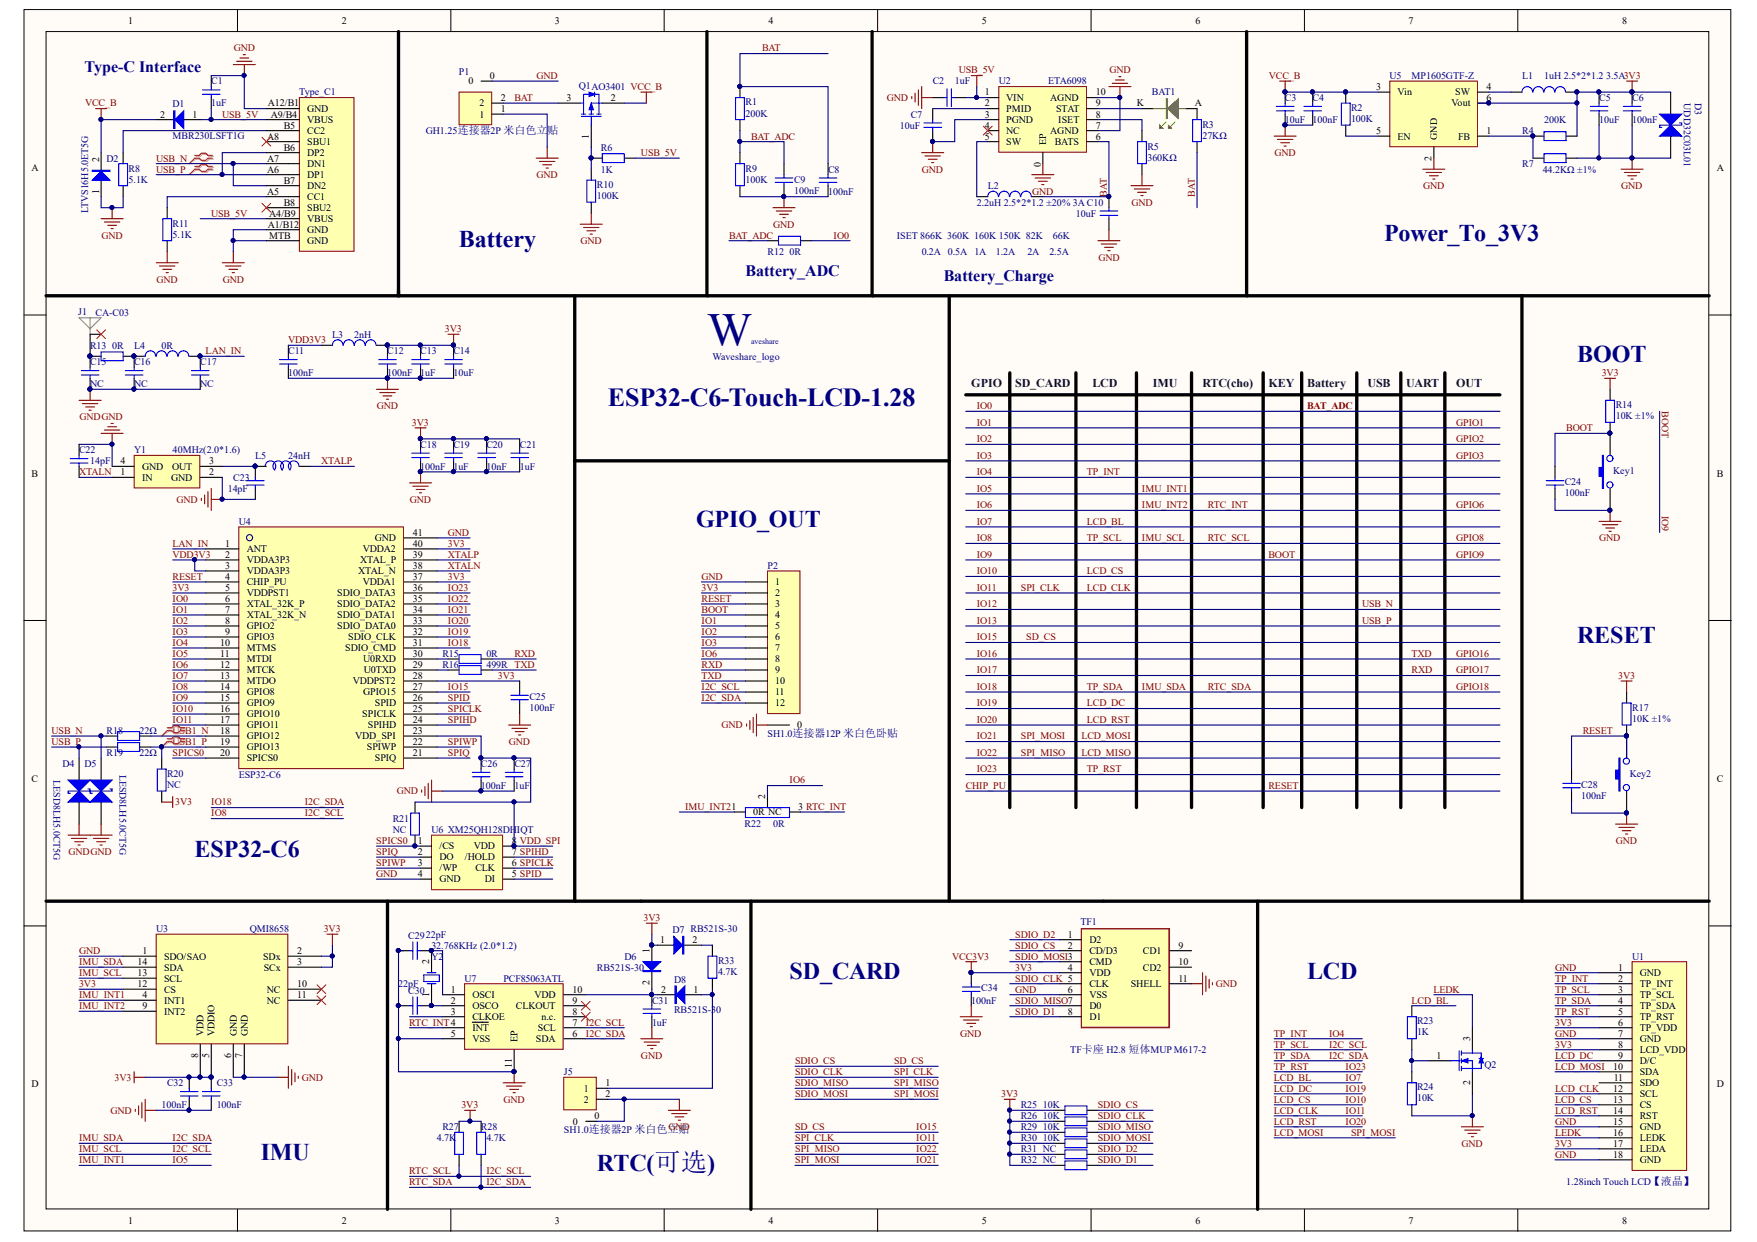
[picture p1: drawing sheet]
<svg xmlns="http://www.w3.org/2000/svg" width="297mm" height="210mm" viewBox="0 0 297 210" stroke-linecap="round" stroke-linejoin="round" font-family="sans-serif">
<defs><g id="words">
<text font-size="8" fill="#000080" x="119.5" y="58.5">W</text>
<text font-size="4.4" fill="#000080" x="102.8" y="68.5">ESP32-C6-Touch-LCD-1.28</text>
<g font-size="4.1" fill="#000080">
<text x="77.6" y="41.7">Battery</text>
<text x="234" y="40.7">Power_To_3V3</text>
<text x="266.6" y="61.2">BOOT</text>
<text x="117.7" y="89.1">GPIO_OUT</text>
<text x="266.6" y="108.6">RESET</text>
<text x="32.9" y="144.9">ESP32-C6</text>
<text x="133.5" y="165.4">SD_CARD</text>
<text x="221" y="165.4">LCD</text>
<text x="44.1" y="196.1">IMU</text>
<text x="100.9" y="198">RTC(可选)</text>
</g>
<g font-size="2.7" fill="#000080">
<text x="14.3" y="12.2">Type-C Interface</text>
<text x="126" y="46.6">Battery_ADC</text>
<text x="159.5" y="47.5">Battery_Charge</text>
</g>
<g font-size="2" fill="#001b31">
<text x="164.2" y="65.3">GPIO</text>
<text x="171.6" y="65.3">SD_CARD</text>
<text x="184.7" y="65.3">LCD</text>
<text x="194.9" y="65.3">IMU</text>
<text x="203.3" y="65.3">RTC(cho)</text>
<text x="214.4" y="65.3">KEY</text>
<text x="221" y="65.3">Battery</text>
<text x="231.2" y="65.3">USB</text>
<text x="237.7" y="65.3">UART</text>
<text x="246.2" y="65.3">OUT</text>
</g>
<g font-size="1.7">
<text x="21.7" y="4.1">1</text>
<text x="57.8" y="4.1">2</text>
<text x="93.8" y="4.1">3</text>
<text x="129.9" y="4.1">4</text>
<text x="166" y="4.1">5</text>
<text x="202.1" y="4.1">6</text>
<text x="238.1" y="4.1">7</text>
<text x="274.3" y="4.1">8</text>
<text x="45.3" y="18">A12/B1</text>
<text x="79.2" y="14.3">0</text>
<text x="81" y="18">2</text>
<text x="82.8" y="13.3">0</text>
<text x="84.7" y="17.1">2</text>
<text x="95.8" y="17.1">3</text>
<text x="103.3" y="17.1">2</text>
<text x="166.5" y="16.1">1</text>
<text x="166.5" y="18">2</text>
<text x="170.1" y="17.1">VIN</text>
<text x="177.6" y="17.1">AGND</text>
<text x="185.3" y="18">9</text>
<text x="185.3" y="16.1">10</text>
<text x="192.2" y="18">K</text>
<text x="202" y="18">A</text>
<text x="232.6" y="15.2">3</text>
<text x="236.3" y="16.1">Vin</text>
<text x="245.4" y="18">Vout</text>
<text x="246" y="16.1">SW</text>
<text x="251.3" y="17.1">6</text>
<text x="251.3" y="15.2">4</text>
<text x="27.1" y="19.9">2</text>
<text x="32.6" y="19.9">1</text>
<text x="45.2" y="23.6">A8</text>
<text x="45.8" y="19.9">A9/B4</text>
<text x="48" y="21.7">B5</text>
<text x="51.9" y="18.9">GND</text>
<text x="51.9" y="20.8">VBUS</text>
<text x="51.9" y="22.6">CC2</text>
<text x="81" y="19.9">1</text>
<text x="84.7" y="18.9">1</text>
<text x="99.6" y="23.5" transform="rotate(-90 99.6 23.5)">1</text>
<text x="166.5" y="19.9">3</text>
<text x="166.5" y="21.7">4</text>
<text x="166.5" y="23.6">5</text>
<text x="170.1" y="18.9">PMID</text>
<text x="170.1" y="20.8">PGND</text>
<text x="170.1" y="22.6">NC</text>
<text x="177.6" y="22.6">AGND</text>
<text x="178.6" y="18.9">STAT</text>
<text x="178.9" y="20.8">ISET</text>
<text x="185.3" y="23.6">6</text>
<text x="185.3" y="21.7">7</text>
<text x="185.3" y="19.9">8</text>
<text x="232.6" y="22.6">5</text>
<text x="236.3" y="23.6">EN</text>
<text x="243" y="23.6" transform="rotate(-90 243 23.6)">GND</text>
<text x="246.5" y="23.6">FB</text>
<text x="251.3" y="22.6">1</text>
<text x="5.3" y="28.9">A</text>
<text x="16.7" y="27.3" transform="rotate(-90 16.7 27.3)">2</text>
<text x="45.2" y="29.2">A6</text>
<text x="45.2" y="27.3">A7</text>
<text x="48" y="25.4">B6</text>
<text x="51.9" y="28.2">DN1</text>
<text x="51.9" y="24.5">SBU1</text>
<text x="51.9" y="26.4">DP2</text>
<text x="170.1" y="24.5">SW</text>
<text x="176" y="28.1" transform="rotate(-90 176 28.1)">0</text>
<text x="176.9" y="24.5" transform="rotate(-90 176.9 24.5)">EP</text>
<text x="178.3" y="24.5">BATS</text>
<text x="242" y="27.2" transform="rotate(-90 242 27.2)">2</text>
<text x="290.2" y="28.9">A</text>
<text x="16.7" y="32.8" transform="rotate(-90 16.7 32.8)">1</text>
<text x="45.2" y="32.9">A5</text>
<text x="48" y="31">B7</text>
<text x="48" y="34.7">B8</text>
<text x="51.9" y="33.8">CC1</text>
<text x="51.9" y="31.9">DN2</text>
<text x="51.9" y="30.1">DP1</text>
<text x="51.9" y="35.7">SBU2</text>
<text x="45.3" y="38.5">A1/B12</text>
<text x="45.5" y="36.6">A4/B9</text>
<text x="45.5" y="40.3">MTB</text>
<text x="51.9" y="39.4">GND</text>
<text x="51.9" y="37.5">VBUS</text>
<text x="51.9" y="41.2">GND</text>
<text x="5.3" y="80.6">B</text>
<text x="20.4" y="80.3">1</text>
<text x="20.4" y="78.4">4</text>
<text x="24" y="81.2">IN</text>
<text x="24" y="79.4">GND</text>
<text x="28.9" y="81.2">GND</text>
<text x="29.1" y="79.4">OUT</text>
<text x="35.4" y="80.3">2</text>
<text x="35.4" y="78.4">3</text>
<text x="290.2" y="80.6">B</text>
<text x="38.1" y="92.4">1</text>
<text x="38.1" y="94.2">2</text>
<text x="41.7" y="93.3">ANT</text>
<text x="41.7" y="95.2">VDDA3P3</text>
<text x="60.9" y="95.2">XTAL_P</text>
<text x="61.3" y="93.3">VDDA2</text>
<text x="63.4" y="91.5">GND</text>
<text x="69.8" y="94.2">39</text>
<text x="69.8" y="92.4">40</text>
<text x="69.8" y="90.5">41</text>
<text x="38.1" y="96.1">3</text>
<text x="38.1" y="98">4</text>
<text x="38.1" y="99.8">5</text>
<text x="38.1" y="101.7">6</text>
<text x="41.7" y="97">VDDA3P3</text>
<text x="41.7" y="98.9">CHIP_PU</text>
<text x="41.7" y="100.8">VDDPST1</text>
<text x="57" y="100.8">SDIO_DATA3</text>
<text x="60.6" y="97">XTAL_N</text>
<text x="61.3" y="98.9">VDDA1</text>
<text x="69.8" y="101.7">35</text>
<text x="69.8" y="99.8">36</text>
<text x="69.8" y="98">37</text>
<text x="69.8" y="96.1">38</text>
<text x="131" y="98.9">1</text>
<text x="131" y="100.8">2</text>
<text x="38.1" y="103.5">7</text>
<text x="38.1" y="105.4">8</text>
<text x="38.1" y="107.3">9</text>
<text x="41.7" y="102.6">XTAL_32K_P</text>
<text x="41.7" y="104.5">XTAL_32K_N</text>
<text x="41.7" y="106.3">GPIO2</text>
<text x="57" y="106.3">SDIO_DATA0</text>
<text x="57" y="104.5">SDIO_DATA1</text>
<text x="57" y="102.6">SDIO_DATA2</text>
<text x="69.8" y="107.3">32</text>
<text x="69.8" y="105.4">33</text>
<text x="69.8" y="103.5">34</text>
<text x="131" y="102.6">3</text>
<text x="131" y="104.5">4</text>
<text x="131" y="106.3">5</text>
<text x="37.2" y="109.1">10</text>
<text x="37.2" y="111">11</text>
<text x="37.2" y="112.8">12</text>
<text x="41.7" y="108.2">GPIO3</text>
<text x="41.7" y="110.1">MTMS</text>
<text x="41.7" y="111.9">MTDI</text>
<text x="41.7" y="113.8">MTCK</text>
<text x="58.4" y="110.1">SDIO_CMD</text>
<text x="58.9" y="108.2">SDIO_CLK</text>
<text x="61.4" y="111.9">U0RXD</text>
<text x="61.5" y="113.8">U0TXD</text>
<text x="69.8" y="112.8">29</text>
<text x="69.8" y="111">30</text>
<text x="69.8" y="109.1">31</text>
<text x="131" y="108.2">6</text>
<text x="131" y="110.1">7</text>
<text x="131" y="111.9">8</text>
<text x="131" y="113.8">9</text>
<text x="37.2" y="114.7">13</text>
<text x="37.2" y="116.6">14</text>
<text x="37.2" y="118.4">15</text>
<text x="41.7" y="115.6">MTDO</text>
<text x="41.7" y="117.5">GPIO8</text>
<text x="41.7" y="119.4">GPIO9</text>
<text x="59.6" y="115.6">VDDPST2</text>
<text x="61.4" y="117.5">GPIO15</text>
<text x="63.4" y="119.4">SPID</text>
<text x="69.8" y="118.4">26</text>
<text x="69.8" y="116.6">27</text>
<text x="69.8" y="114.7">28</text>
<text x="131" y="115.6">10</text>
<text x="131" y="117.5">11</text>
<text x="131" y="119.4">12</text>
<text x="37.2" y="120.3">16</text>
<text x="37.2" y="122.1">17</text>
<text x="37.2" y="124">18</text>
<text x="37.2" y="125.9">19</text>
<text x="41.7" y="121.2">GPIO10</text>
<text x="41.7" y="123.1">GPIO11</text>
<text x="41.7" y="124.9">GPIO12</text>
<text x="60.1" y="124.9">VDD_SPI</text>
<text x="61.2" y="121.2">SPICLK</text>
<text x="62.2" y="123.1">SPIHD</text>
<text x="69.8" y="125.9">22</text>
<text x="69.8" y="124">23</text>
<text x="69.8" y="122.1">24</text>
<text x="69.8" y="120.3">25</text>
<text x="134.8" y="123.1">0</text>
<text x="37.2" y="127.7">20</text>
<text x="41.7" y="126.8">GPIO13</text>
<text x="41.7" y="128.6">SPICS0</text>
<text x="62" y="126.8">SPIWP</text>
<text x="63.4" y="128.6">SPIQ</text>
<text x="69.8" y="127.7">21</text>
<text x="5.3" y="132.2">C</text>
<text x="127.3" y="137.8">0R NC</text>
<text x="129.3" y="135" transform="rotate(-90 129.3 135)">2</text>
<text x="134.9" y="136.8">3 RTC_INT</text>
<text x="290.2" y="132.2">C</text>
<text x="70.6" y="142.6">1</text>
<text x="74.3" y="143.5">/CS</text>
<text x="80.1" y="143.5">VDD</text>
<text x="86.5" y="142.6">8</text>
<text x="70.6" y="144.5">2</text>
<text x="70.6" y="146.3">3</text>
<text x="70.6" y="148.2">4</text>
<text x="74.3" y="145.4">DO</text>
<text x="74.3" y="147.2">/WP</text>
<text x="74.3" y="149.1">GND</text>
<text x="78.6" y="145.4">/HOLD</text>
<text x="80.4" y="147.2">CLK</text>
<text x="82" y="149.1">DI</text>
<text x="86.5" y="148.2">5 SPID</text>
<text x="86.5" y="146.3">6 SPICLK</text>
<text x="86.5" y="144.5">7 SPIHD</text>
<text x="24.1" y="161.3">1</text>
<text x="50.2" y="161.3">2</text>
<text x="109.8" y="161" transform="rotate(-90 109.8 161)">1</text>
<text x="111.6" y="159.4">1</text>
<text x="117.1" y="159.4">2</text>
<text x="180.5" y="158.5">1</text>
<text x="180.5" y="160.3">2</text>
<text x="184.2" y="159.4">D2</text>
<text x="184.2" y="161.3">CD/D3</text>
<text x="193.2" y="161.3">CD1</text>
<text x="199.2" y="160.3">9</text>
<text x="23.3" y="163.1">14</text>
<text x="23.3" y="165">13</text>
<text x="23.3" y="166.9">12</text>
<text x="27.7" y="162.2">SDO/SAO</text>
<text x="27.7" y="164.1">SDA</text>
<text x="27.7" y="165.9">SCL</text>
<text x="27.7" y="167.8">CS</text>
<text x="44.5" y="162.2">SDx</text>
<text x="44.6" y="164.1">SCx</text>
<text x="45.1" y="167.8">NC</text>
<text x="50.2" y="163.1">3</text>
<text x="50.2" y="166.9">10</text>
<text x="72.6" y="162.9" transform="rotate(-90 72.6 162.9)">2</text>
<text x="76.2" y="167.8">1</text>
<text x="96.8" y="167.8">10</text>
<text x="109.8" y="166.5" transform="rotate(-90 109.8 166.5)">2</text>
<text x="111.8" y="167.8">2</text>
<text x="117.2" y="167.8">1</text>
<text x="180.5" y="164.1">4</text>
<text x="180.5" y="167.8">6</text>
<text x="184.2" y="163.1">CMD</text>
<text x="184.2" y="165">VDD</text>
<text x="184.2" y="166.9">CLK</text>
<text x="191.2" y="166.9">SHELL</text>
<text x="193.2" y="164.1">CD2</text>
<text x="199.2" y="163.1">10</text>
<text x="199.2" y="165.9">11</text>
<text x="273.6" y="164.1">1</text>
<text x="273.6" y="165.9">2</text>
<text x="273.6" y="167.8">3</text>
<text x="277.2" y="165">GND</text>
<text x="277.2" y="166.9">TP_INT</text>
<text x="24.1" y="168.7">4</text>
<text x="24.1" y="170.6">9</text>
<text x="27.7" y="169.6">INT1</text>
<text x="27.7" y="171.5">INT2</text>
<text x="45.1" y="169.6">NC</text>
<text x="50.2" y="168.7">11</text>
<text x="72.6" y="168.5" transform="rotate(-90 72.6 168.5)">1</text>
<text x="76.2" y="169.6">2</text>
<text x="76.2" y="171.5">3</text>
<text x="79.9" y="168.7">OSCI</text>
<text x="79.9" y="170.6">OSCO</text>
<text x="79.9" y="172.4">CLKOE</text>
<text x="87.2" y="170.6">CLKOUT</text>
<text x="90.3" y="168.7">VDD</text>
<text x="91.5" y="172.4">n.c.</text>
<text x="96.8" y="173.4">7</text>
<text x="96.8" y="171.5">8</text>
<text x="96.8" y="169.6">9</text>
<text x="180.5" y="171.5">8</text>
<text x="184.2" y="168.7">VSS</text>
<text x="184.2" y="170.6">D0</text>
<text x="184.2" y="172.4">D1</text>
<text x="273.6" y="169.6">4</text>
<text x="273.6" y="171.5">5</text>
<text x="273.6" y="173.4">6</text>
<text x="277.2" y="168.7">TP_SCL</text>
<text x="277.2" y="170.6">TP_SDA</text>
<text x="277.2" y="172.4">TP_RST</text>
<text x="33.5" y="178.8" transform="rotate(-90 33.5 178.8)">8</text>
<text x="34.4" y="175.1" transform="rotate(-90 34.4 175.1)">VDD</text>
<text x="35.4" y="178.8" transform="rotate(-90 35.4 178.8)">5</text>
<text x="36.3" y="175.1" transform="rotate(-90 36.3 175.1)">VDDIO</text>
<text x="39.1" y="178.8" transform="rotate(-90 39.1 178.8)">6</text>
<text x="40" y="175.1" transform="rotate(-90 40 175.1)">GND</text>
<text x="40.9" y="178.8" transform="rotate(-90 40.9 178.8)">7</text>
<text x="41.9" y="175.1" transform="rotate(-90 41.9 175.1)">GND</text>
<text x="76.2" y="175.2">5</text>
<text x="79.9" y="174.3">INT</text>
<text x="79.9" y="176.2">VSS</text>
<text x="87.5" y="176.1" transform="rotate(-90 87.5 176.1)">EP</text>
<text x="90.6" y="176.2">SDA</text>
<text x="90.9" y="174.3">SCL</text>
<text x="96.8" y="175.2">6</text>
<text x="242.9" y="178.9">1</text>
<text x="248.5" y="175.9" transform="rotate(-90 248.5 175.9)">3</text>
<text x="273.6" y="175.2">7</text>
<text x="273.6" y="177.1">8</text>
<text x="273.6" y="178.9">9</text>
<text x="277.2" y="174.3">TP_VDD</text>
<text x="277.2" y="176.2">GND</text>
<text x="277.2" y="178">LCD_VDD</text>
<text x="277.2" y="179.9">D/C</text>
<text x="5.3" y="183.8">D</text>
<text x="86.5" y="180.6" transform="rotate(-90 86.5 180.6)">11</text>
<text x="98.7" y="184.5">1</text>
<text x="102.4" y="183.6">1</text>
<text x="102.4" y="185.5">2</text>
<text x="248.5" y="183.4" transform="rotate(-90 248.5 183.4)">2</text>
<text x="272.7" y="180.8">10</text>
<text x="272.7" y="184.5">12</text>
<text x="272.8" y="182.7">11</text>
<text x="277.2" y="181.7">SDA</text>
<text x="277.2" y="183.6">SDO</text>
<text x="277.2" y="185.5">SCL</text>
<text x="290.2" y="183.8">D</text>
<text x="96.9" y="190.1">0</text>
<text x="98.7" y="186.4">2</text>
<text x="100.5" y="189.2">0</text>
<text x="272.7" y="186.4">13</text>
<text x="272.7" y="188.2">14</text>
<text x="272.7" y="190.1">15</text>
<text x="272.7" y="192">16</text>
<text x="277.2" y="187.3">CS</text>
<text x="277.2" y="189.2">RST</text>
<text x="277.2" y="191">GND</text>
<text x="272.7" y="193.8">17</text>
<text x="272.7" y="195.7">18</text>
<text x="277.2" y="192.9">LEDK</text>
<text x="277.2" y="194.8">LEDA</text>
<text x="277.2" y="196.6">GND</text>
<text x="21.7" y="206.8">1</text>
<text x="57.8" y="206.8">2</text>
<text x="93.8" y="206.8">3</text>
<text x="129.9" y="206.8">4</text>
<text x="166" y="206.8">5</text>
<text x="202.1" y="206.8">6</text>
<text x="238.1" y="206.8">7</text>
<text x="274.3" y="206.8">8</text>
</g>
<g font-size="1.7" fill="#800000">
<text x="39.5" y="8.7">GND</text>
<text x="128.8" y="8.7">BAT</text>
<text x="14.4" y="18">VCC_B</text>
<text x="87" y="17.1">BAT</text>
<text x="90.7" y="13.3">GND</text>
<text x="149.9" y="17.1">GND</text>
<text x="162.1" y="12.4">USB_5V</text>
<text x="187.5" y="12.4">GND</text>
<text x="214.5" y="13.3">VCC_B</text>
<text x="37.6" y="19.9">USB_5V</text>
<text x="127" y="23.6">BAT_ADC</text>
<text x="26.4" y="27.3">USB_N</text>
<text x="26.4" y="29.2">USB_P</text>
<text x="108.4" y="26.4">USB_5V</text>
<text x="155.8" y="29.2">GND</text>
<text x="215.5" y="26.4">GND</text>
<text x="90.7" y="30.1">GND</text>
<text x="174.5" y="32.9">GND</text>
<text x="187.1" y="33.2" transform="rotate(-90 187.1 33.2)">BAT</text>
<text x="191.3" y="34.7">GND</text>
<text x="202" y="33.2" transform="rotate(-90 202 33.2)">BAT</text>
<text x="240.6" y="31.9">GND</text>
<text x="274.1" y="31.9">GND</text>
<text x="17.2" y="40.3">GND</text>
<text x="35.7" y="36.6">USB_5V</text>
<text x="98.1" y="41.2">GND</text>
<text x="123.3" y="40.3">BAT_ADC</text>
<text x="130.7" y="38.5">GND</text>
<text x="140.9" y="40.3">IO0</text>
<text x="26.5" y="47.8">GND</text>
<text x="37.6" y="47.8">GND</text>
<text x="185.7" y="44">GND</text>
<text x="34.8" y="59.8">LAN_IN</text>
<text x="48.7" y="58">VDD3V3</text>
<text x="75.2" y="56.1">3V3</text>
<text x="270.8" y="63.6">3V3</text>
<text x="13.5" y="71">GNDGND</text>
<text x="63.7" y="69.1">GND</text>
<text x="69.6" y="71.9">3V3</text>
<text x="165.1" y="69.1">IO0</text>
<text x="165.1" y="71.9">IO1</text>
<text x="221" y="69.1">BAT_ADC</text>
<text x="246.2" y="71.9">GPIO1</text>
<text x="280.9" y="69.5" transform="rotate(90 280.9 69.5)">BOOT</text>
<text x="165.1" y="74.7">IO2</text>
<text x="165.1" y="77.5">IO3</text>
<text x="246.2" y="74.7">GPIO2</text>
<text x="246.2" y="77.5">GPIO3</text>
<text x="264.8" y="72.9">BOOT</text>
<text x="13.4" y="80.3">XTALN</text>
<text x="54.3" y="78.4">XTALP</text>
<text x="165.1" y="80.3">IO4</text>
<text x="165.1" y="83.1">IO5</text>
<text x="183.7" y="80.3">TP_INT</text>
<text x="193" y="83.1">IMU_INT1</text>
<text x="29.9" y="84.9">GND</text>
<text x="69.3" y="84.9">GND</text>
<text x="165.1" y="85.9">IO6</text>
<text x="165.1" y="88.7">IO7</text>
<text x="183.7" y="88.7">LCD_BL</text>
<text x="193" y="85.9">IMU_INT2</text>
<text x="204.2" y="85.9">RTC_INT</text>
<text x="246.2" y="85.9">GPIO6</text>
<text x="280.9" y="87.2" transform="rotate(90 280.9 87.2)">IO9</text>
<text x="29.2" y="94.2">VDD3V3</text>
<text x="29.2" y="92.4">LAN_IN</text>
<text x="75.7" y="94.2">XTALP</text>
<text x="75.7" y="90.5">GND</text>
<text x="75.7" y="92.4">3V3</text>
<text x="165.1" y="91.5">IO8</text>
<text x="165.1" y="94.2">IO9</text>
<text x="183.7" y="91.5">TP_SCL</text>
<text x="193" y="91.5">IMU_SCL</text>
<text x="204.2" y="91.5">RTC_SCL</text>
<text x="214.4" y="94.2">BOOT</text>
<text x="246.2" y="91.5">GPIO8</text>
<text x="246.2" y="94.2">GPIO9</text>
<text x="270.4" y="91.5">GND</text>
<text x="29.2" y="98">RESET</text>
<text x="29.2" y="99.8">3V3</text>
<text x="29.2" y="101.7">IO0</text>
<text x="75.7" y="96.1">XTALN</text>
<text x="75.7" y="98">3V3</text>
<text x="75.7" y="99.8">IO23</text>
<text x="75.7" y="101.7">IO22</text>
<text x="118.6" y="101.7">RESET</text>
<text x="118.6" y="98">GND</text>
<text x="118.6" y="99.8">3V3</text>
<text x="165.1" y="97">IO10</text>
<text x="165.1" y="99.8">IO11</text>
<text x="172.6" y="99.8">SPI_CLK</text>
<text x="183.7" y="97">LCD_CS</text>
<text x="183.7" y="99.8">LCD_CLK</text>
<text x="29.2" y="103.5">IO1</text>
<text x="29.2" y="105.4">IO2</text>
<text x="29.2" y="107.3">IO3</text>
<text x="75.7" y="103.5">IO21</text>
<text x="75.7" y="105.4">IO20</text>
<text x="75.7" y="107.3">IO19</text>
<text x="118.6" y="103.5">BOOT</text>
<text x="118.6" y="107.3">IO2</text>
<text x="118.6" y="105.4">IO1</text>
<text x="165.1" y="102.6">IO12</text>
<text x="165.1" y="105.4">IO13</text>
<text x="230.3" y="102.6">USB_N</text>
<text x="230.3" y="105.4">USB_P</text>
<text x="29.2" y="109.1">IO4</text>
<text x="29.2" y="111">IO5</text>
<text x="29.2" y="112.8">IO6</text>
<text x="75.7" y="109.1">IO18</text>
<text x="87" y="111">RXD</text>
<text x="118.6" y="112.8">RXD</text>
<text x="118.6" y="111">IO6</text>
<text x="118.6" y="109.1">IO3</text>
<text x="165.1" y="108.2">IO15</text>
<text x="165.1" y="111">IO16</text>
<text x="165.1" y="113.8">IO17</text>
<text x="173.5" y="108.2">SD_CS</text>
<text x="238.6" y="111">TXD</text>
<text x="238.6" y="113.8">RXD</text>
<text x="246.2" y="111">GPIO16</text>
<text x="246.2" y="113.8">GPIO17</text>
<text x="29.2" y="114.7">IO7</text>
<text x="29.2" y="116.6">IO8</text>
<text x="29.2" y="118.4">IO9</text>
<text x="75.7" y="116.6">IO15</text>
<text x="75.7" y="118.4">SPID</text>
<text x="84.2" y="114.7">3V3</text>
<text x="118.6" y="114.7">TXD</text>
<text x="118.6" y="116.6">I2C_SCL</text>
<text x="118.6" y="118.4">I2C_SDA</text>
<text x="165.1" y="116.6">IO18</text>
<text x="165.1" y="119.4">IO19</text>
<text x="183.7" y="116.6">TP_SDA</text>
<text x="183.7" y="119.4">LCD_DC</text>
<text x="193" y="116.6">IMU_SDA</text>
<text x="204.2" y="116.6">RTC_SDA</text>
<text x="246.2" y="116.6">GPIO18</text>
<text x="273.6" y="114.7">3V3</text>
<text x="8.7" y="124">USB_N</text>
<text x="8.7" y="125.9">USB_P</text>
<text x="29.2" y="125.9">USB1_P</text>
<text x="29.2" y="124">USB1_N</text>
<text x="29.2" y="120.3">IO10</text>
<text x="29.2" y="122.1">IO11</text>
<text x="75.7" y="120.3">SPICLK</text>
<text x="75.7" y="122.1">SPIHD</text>
<text x="75.7" y="125.9">SPIWP</text>
<text x="86" y="125.9">GND</text>
<text x="122" y="123.1">GND</text>
<text x="165.1" y="122.1">IO20</text>
<text x="165.1" y="124.9">IO21</text>
<text x="172.6" y="124.9">SPI_MOSI</text>
<text x="182.8" y="124.9">LCD_MOSI</text>
<text x="183.7" y="122.1">LCD_RST</text>
<text x="267.6" y="124">RESET</text>
<text x="29.2" y="127.7">SPICS0</text>
<text x="75.7" y="127.7">SPIQ</text>
<text x="165.1" y="127.7">IO22</text>
<text x="165.1" y="130.5">IO23</text>
<text x="172.6" y="127.7">SPI_MISO</text>
<text x="182.8" y="127.7">LCD_MISO</text>
<text x="183.7" y="130.5">TP_RST</text>
<text x="29.6" y="136.1">3V3</text>
<text x="35.7" y="136.1">IO18</text>
<text x="35.7" y="137.9">IO8</text>
<text x="51.5" y="137.9">I2C_SCL</text>
<text x="51.5" y="136.1">I2C_SDA</text>
<text x="67.1" y="134.2">GND</text>
<text x="115.8" y="136.8">IMU_INT21</text>
<text x="133.5" y="132.4">IO6</text>
<text x="163.3" y="133.3">CHIP_PU</text>
<text x="214.4" y="133.3">RESET</text>
<text x="63.6" y="142.6">SPICS0</text>
<text x="87.9" y="142.6">VDD_SPI</text>
<text x="273.2" y="142.6">GND</text>
<text x="11.6" y="144.5">GNDGND</text>
<text x="63.6" y="148.2">GND</text>
<text x="63.6" y="146.3">SPIWP</text>
<text x="63.6" y="144.5">SPIQ</text>
<text x="108.8" y="155.6">3V3</text>
<text x="13.4" y="161.3">GND</text>
<text x="54.7" y="157.6">3V3</text>
<text x="171.6" y="158.5">SDIO_D2</text>
<text x="171.6" y="160.3">SDIO_CS</text>
<text x="13.4" y="166.9">3V3</text>
<text x="13.4" y="165">IMU_SCL</text>
<text x="13.4" y="163.1">IMU_SDA</text>
<text x="161" y="162.2">VCC3V3</text>
<text x="171.6" y="162.2">SDIO_MOSI3</text>
<text x="171.6" y="164.1">3V3</text>
<text x="171.6" y="165.9">SDIO_CLK 5</text>
<text x="171.6" y="167.8">GND</text>
<text x="205.6" y="166.9">GND</text>
<text x="242.4" y="167.8">LEDK</text>
<text x="262.9" y="164.1">GND</text>
<text x="262.9" y="165.9">TP_INT</text>
<text x="262.9" y="167.8">TP_SCL</text>
<text x="13.4" y="170.6">IMU_INT2</text>
<text x="13.4" y="168.7">IMU_INT1</text>
<text x="69.2" y="173.4">RTC_INT4</text>
<text x="99.1" y="173.4">I2C_SCL</text>
<text x="171.6" y="169.6">SDIO_MISO7</text>
<text x="171.6" y="171.5">SDIO_D1</text>
<text x="238.6" y="169.6">LCD_BL</text>
<text x="262.9" y="173.4">3V3</text>
<text x="262.9" y="169.6">TP_SDA</text>
<text x="262.9" y="171.5">TP_RST</text>
<text x="99.1" y="175.2">I2C_SDA</text>
<text x="108.4" y="178.9">GND</text>
<text x="134.4" y="179.9">SDIO_CS</text>
<text x="151.2" y="179.9">SD_CS</text>
<text x="162.3" y="175.2">GND</text>
<text x="215.4" y="175.2">TP_INT</text>
<text x="215.4" y="177.1">TP_SCL</text>
<text x="215.4" y="178.9">TP_SDA</text>
<text x="224.7" y="177.1">I2C_SCL</text>
<text x="224.7" y="178.9">I2C_SDA</text>
<text x="224.7" y="175.2">IO4</text>
<text x="262.9" y="178.9">LCD_DC</text>
<text x="262.9" y="175.2">GND</text>
<text x="262.9" y="177.1">3V3</text>
<text x="19.4" y="182.7">3V3</text>
<text x="51" y="182.7">GND</text>
<text x="134.4" y="181.7">SDIO_CLK</text>
<text x="134.4" y="183.6">SDIO_MISO</text>
<text x="134.4" y="185.5">SDIO_MOSI</text>
<text x="151.2" y="185.5">SPI_MOSI</text>
<text x="151.2" y="183.6">SPI_MISO</text>
<text x="151.2" y="181.7">SPI_CLK</text>
<text x="169.3" y="185.5">3V3</text>
<text x="215.4" y="184.5">LCD_DC</text>
<text x="215.4" y="182.7">LCD_BL</text>
<text x="215.4" y="180.8">TP_RST</text>
<text x="227.5" y="182.7">IO7</text>
<text x="227.5" y="184.5">IO19</text>
<text x="227.5" y="180.8">IO23</text>
<text x="262.9" y="184.5">LCD_CLK</text>
<text x="262.9" y="180.8">LCD_MOSI</text>
<text x="18.7" y="188.2">GND</text>
<text x="78" y="187.3">3V3</text>
<text x="85.1" y="186.4">GND</text>
<text x="113" y="191">GND</text>
<text x="134.4" y="191">SD_CS</text>
<text x="154.9" y="191">IO15</text>
<text x="185.6" y="187.3">SDIO_CS</text>
<text x="185.6" y="189.2">SDIO_CLK</text>
<text x="185.6" y="191">SDIO_MISO</text>
<text x="215.4" y="186.4">LCD_CS</text>
<text x="215.4" y="188.2">LCD_CLK</text>
<text x="215.4" y="190.1">LCD_RST</text>
<text x="215.4" y="192">LCD_MOSI</text>
<text x="227.5" y="186.4">IO10</text>
<text x="227.5" y="188.2">IO11</text>
<text x="227.5" y="190.1">IO20</text>
<text x="228.4" y="192">SPI_MOSI</text>
<text x="262.9" y="188.2">LCD_RST</text>
<text x="262.9" y="186.4">LCD_CS</text>
<text x="262.9" y="192">LEDK</text>
<text x="262.9" y="190.1">GND</text>
<text x="13.4" y="192.9">IMU_SDA</text>
<text x="13.4" y="194.8">IMU_SCL</text>
<text x="13.4" y="196.6">IMU_INT1</text>
<text x="29.2" y="192.9">I2C_SDA</text>
<text x="29.2" y="194.8">I2C_SCL</text>
<text x="29.2" y="196.6">IO5</text>
<text x="134.4" y="192.9">SPI_CLK</text>
<text x="134.4" y="194.8">SPI_MISO</text>
<text x="134.4" y="196.6">SPI_MOSI</text>
<text x="154.9" y="192.9">IO11</text>
<text x="154.9" y="196.6">IO21</text>
<text x="154.9" y="194.8">IO22</text>
<text x="185.6" y="192.9">SDIO_MOSI</text>
<text x="185.6" y="194.8">SDIO_D2</text>
<text x="185.6" y="196.6">SDIO_D1</text>
<text x="247.1" y="193.8">GND</text>
<text x="262.9" y="195.7">GND</text>
<text x="262.9" y="193.8">3V3</text>
<text x="69.2" y="198.5">RTC_SCL</text>
<text x="69.2" y="200.3">RTC_SDA</text>
<text x="82.2" y="200.3">I2C_SDA</text>
<text x="82.2" y="198.5">I2C_SCL</text>
</g>
<g font-size="1.7" fill="#000080">
<text x="35.7" y="14.3">C1</text>
<text x="35.7" y="18">1uF</text>
<text x="50.6" y="16.1">Type_C1</text>
<text x="77.6" y="12.8">P1</text>
<text x="97.9" y="15">Q1AO3401 VCC_B</text>
<text x="126" y="17.8">R1</text>
<text x="157.7" y="14.3">C2</text>
<text x="161.4" y="14.3">1uF</text>
<text x="168.9" y="14.3">U2</text>
<text x="177.2" y="14.3">ETA6098</text>
<text x="194.7" y="16.1">BAT1</text>
<text x="217.2" y="17.1">C3</text>
<text x="221.9" y="17.1">C4</text>
<text x="234.9" y="13.3">U5</text>
<text x="238.6" y="13.3">MP1605GTF-Z</text>
<text x="257.3" y="13.3">L1</text>
<text x="261.1" y="13.3">1uH 2.5*2*1.2 3.5A3V3</text>
<text x="270.4" y="17.1">C5</text>
<text x="276" y="17.1">C6</text>
<text x="284.7" y="17.4" transform="rotate(90 284.7 17.4)">UDD32C03L01</text>
<text x="286.5" y="17.4" transform="rotate(90 286.5 17.4)">D3</text>
<text x="29.2" y="18.2">D1</text>
<text x="29.2" y="23.4">MBR230LSFT1G</text>
<text x="72" y="22.6">GH1.25连接器2P 米白色立贴</text>
<text x="126" y="19.7">200K</text>
<text x="152.1" y="21.7">10uF</text>
<text x="154" y="19.9">C7</text>
<text x="203.3" y="21.5">R3</text>
<text x="203.3" y="23.4">27KΩ</text>
<text x="217.2" y="20.8">10uF 100nF</text>
<text x="228.4" y="18.8">R2</text>
<text x="228.4" y="20.6">100K</text>
<text x="257.3" y="22.6">R4</text>
<text x="261.1" y="20.8">200K</text>
<text x="270.4" y="20.8">10uF</text>
<text x="276" y="20.8">100nF</text>
<text x="18" y="27.3">D2</text>
<text x="21.7" y="29">R8</text>
<text x="101.6" y="25.4">R6</text>
<text x="101.6" y="29.2">1K</text>
<text x="126" y="29">R9</text>
<text x="140" y="29.2">C8</text>
<text x="194" y="25.3">R5</text>
<text x="194" y="27.1">360KΩ</text>
<text x="257.3" y="28.2">R7</text>
<text x="260.8" y="29.2">44.2KΩ ±1%</text>
<text x="21.7" y="30.8">5.1K</text>
<text x="100.9" y="31.8">R10</text>
<text x="100.9" y="33.6">100K</text>
<text x="126" y="30.8">100K</text>
<text x="134.3" y="30.8">C9</text>
<text x="134.3" y="32.7">100nF</text>
<text x="140" y="32.9">100nF</text>
<text x="165.1" y="34.7">2.2uH 2.5*2*1.2 ±20% 3A C10</text>
<text x="167" y="31.9">L2</text>
<text x="14.9" y="36" transform="rotate(-90 14.9 36)">LTVS16H5.0ET5G</text>
<text x="29.2" y="38.3">R11</text>
<text x="29.2" y="40.1">5.1K</text>
<text x="151.6" y="40.3">ISET 866K 360K 160K 150K 82K</text>
<text x="178" y="40.3">66K</text>
<text x="181.9" y="36.6">10uF</text>
<text x="129.8" y="43.1">R12</text>
<text x="133.5" y="43.1">0R</text>
<text x="155.8" y="43.1">0.2A</text>
<text x="160.3" y="43.1">0.5A 1A</text>
<text x="168.4" y="43.1">1.2A</text>
<text x="173.7" y="43.1">2A</text>
<text x="177.4" y="43.1">2.5A</text>
<text x="13.2" y="53.2">J1</text>
<text x="16.2" y="53.3">CA-C03</text>
<text x="15.2" y="58.9">R13</text>
<text x="18.9" y="58.9">0R</text>
<text x="22.7" y="58.9">L4</text>
<text x="27.3" y="58.9">0R</text>
<text x="48.7" y="59.8">C11</text>
<text x="56.2" y="57.1">L3</text>
<text x="59.9" y="57.1">2nH</text>
<text x="65.5" y="59.8">C12</text>
<text x="71.1" y="59.8">C13</text>
<text x="76.6" y="59.8">C14</text>
<text x="15.2" y="61.7">C15</text>
<text x="15.2" y="65.4">NC</text>
<text x="22.7" y="61.7">C16</text>
<text x="22.7" y="65.4">NC</text>
<text x="33.8" y="61.7">C17</text>
<text x="33.8" y="65.4">NC</text>
<text x="48.7" y="63.6">100nF</text>
<text x="65.5" y="63.6">100nF</text>
<text x="71.1" y="63.6">1uF</text>
<text x="76.6" y="63.6">10uF</text>
<text x="120.5" y="60.8">Waveshare_logo</text>
<text x="273.2" y="69">R14</text>
<text x="273.2" y="70.8">10K ±1%</text>
<text x="13.4" y="76.6">C22</text>
<text x="22.7" y="76.6">Y1</text>
<text x="29.2" y="76.6">40MHz(2.0*1.6)</text>
<text x="43.1" y="77.5">L5</text>
<text x="48.7" y="77.5">24nH</text>
<text x="71.1" y="75.6">C18</text>
<text x="76.6" y="75.6">C19</text>
<text x="82.2" y="75.6">C20</text>
<text x="87.9" y="75.6">C21</text>
<text x="15.2" y="78.4">14pF</text>
<text x="38.5" y="83.1">14pF</text>
<text x="39.4" y="81.2">C23</text>
<text x="71.1" y="79.4">100nF</text>
<text x="76.6" y="79.4">1uF</text>
<text x="82.2" y="79.4">10nF</text>
<text x="87.9" y="79.4">1uF</text>
<text x="264.5" y="82">C24</text>
<text x="264.5" y="83.8">100nF</text>
<text x="272.7" y="80.1">Key1</text>
<text x="40.4" y="88.7">U4</text>
<text x="129.8" y="96.1">P2</text>
<text x="74.8" y="111">R15</text>
<text x="74.8" y="112.8">R16</text>
<text x="82.2" y="111">0R</text>
<text x="82.2" y="112.8">499R TXD</text>
<text x="89.5" y="118.3">C25</text>
<text x="18" y="124">R18</text>
<text x="23.6" y="124">22Ω</text>
<text x="89.5" y="120.1">100nF</text>
<text x="129.8" y="124.6">SH1.0连接器12P 米白色卧贴</text>
<text x="276" y="120.1">R17</text>
<text x="276" y="122">10K ±1%</text>
<text x="9.1" y="131.9" transform="rotate(90 9.1 131.9)">LESD8LH5.0CT5G</text>
<text x="10.6" y="129.6">D4</text>
<text x="14.3" y="129.6">D5</text>
<text x="18" y="127.7">R19</text>
<text x="20.2" y="130.9" transform="rotate(90 20.2 130.9)">LESD8LH5.0CT5G</text>
<text x="23.6" y="127.7">22Ω</text>
<text x="28.3" y="131.3">R20</text>
<text x="40.4" y="131.4">ESP32-C6</text>
<text x="81.3" y="129.6">C26</text>
<text x="87" y="129.6">C27</text>
<text x="275.5" y="131.3">Key2</text>
<text x="28.3" y="133.1">NC</text>
<text x="81.3" y="133.3">100nF</text>
<text x="87" y="133.3">1uF</text>
<text x="267.3" y="133.1">C28</text>
<text x="267.3" y="135">100nF</text>
<text x="66.4" y="138.9">R21</text>
<text x="66.4" y="140.7">NC</text>
<text x="72.9" y="140.7">U6 XM25QH128DHIQT</text>
<text x="125.9" y="139.8">R22</text>
<text x="130.7" y="139.8">0R</text>
<text x="26.4" y="157.6">U3</text>
<text x="42.2" y="157.6">QMI8658</text>
<text x="69" y="158.7">C2922pF</text>
<text x="72.9" y="160.3">32.768KHz (2.0*1.2)</text>
<text x="113.7" y="157.7">D7 RB521S-30</text>
<text x="182.6" y="156.4">TF1</text>
<text x="67.3" y="166.9">22pF</text>
<text x="69" y="168">C30</text>
<text x="72.9" y="162.2">Y2</text>
<text x="78.5" y="165.9">U7</text>
<text x="85.1" y="165.9">PCF85063ATL</text>
<text x="100.9" y="164.1">RB521S-30</text>
<text x="105.6" y="162.2">D6</text>
<text x="114" y="166.1">D8</text>
<text x="121.4" y="162.9">R33</text>
<text x="121.4" y="164.7">4.7K</text>
<text x="165.9" y="167.5">C34</text>
<text x="276" y="162.2">U1</text>
<text x="110.2" y="169.6">C31</text>
<text x="110.2" y="173.4">1uF</text>
<text x="114" y="171.3">RB521S-30</text>
<text x="164.2" y="169.6">100nF</text>
<text x="239.6" y="173.1">R23</text>
<text x="180.9" y="178">TF卡座 H2.8 短体MUP M617-2</text>
<text x="239.6" y="175">1K</text>
<text x="28.3" y="183.6">C32</text>
<text x="36.6" y="183.6">C33</text>
<text x="95.3" y="181.7">J5</text>
<text x="239.6" y="184.3">R24</text>
<text x="251" y="180.6">Q2</text>
<text x="27.3" y="187.3">100nF</text>
<text x="36.6" y="187.3">100nF</text>
<text x="74.8" y="191">R27</text>
<text x="81.3" y="191">R28</text>
<text x="95.3" y="191.5">SH1.0连接器2P 米白色立贴</text>
<text x="172.6" y="187.3">R25</text>
<text x="172.6" y="189.2">R26</text>
<text x="172.6" y="191">R29</text>
<text x="176.3" y="187.3">10K</text>
<text x="176.3" y="189.2">10K</text>
<text x="176.3" y="191">10K</text>
<text x="239.6" y="186.1">10K</text>
<text x="73.9" y="192.9">4.7K</text>
<text x="82.2" y="192.9">4.7K</text>
<text x="172.6" y="192.9">R30</text>
<text x="172.6" y="196.6">R32 NC</text>
<text x="172.6" y="194.8">R31 NC</text>
<text x="176.3" y="192.9">10K</text>
<text x="264.8" y="200.3">1.28inch Touch LCD【液晶】</text>
</g>
<text font-size="1.4" fill="#000080" x="127" y="58.1">aveshare</text>
</g></defs>
<g fill="#fffcf8" stroke="#000" stroke-width=".17">
<path d="M4.1 1.6h288.5v206.4h-288.5z"/>
<path d="M7.8 5.3h281.1v199h-281.1z"/>
</g>
<g fill="none" stroke="#000" stroke-width=".17">
<path d="M40.1 1.6v3.7M76.2 1.6v3.7M112.3 1.6v3.7M148.4 1.6v3.7M184.5 1.6v3.7M220.5 1.6v3.7M256.6 1.6v3.7M4.1 53.2h3.7M289 53.2h3.7M4.1 104.9h3.7M289 104.9h3.7M4.1 156.5h3.7"/>
<path d="M289 156.5h3.7M40.1 204.4v3.7M76.2 204.4v3.7M112.3 204.4v3.7M148.4 204.4v3.7M184.5 204.4v3.7M220.5 204.4v3.7M256.6 204.4v3.7"/>
</g>
<path d="M40.4 89h27.8v40.9h-27.8z" fill="#ffffb0" stroke="#800000" stroke-width=".17"/>
<g fill="none" stroke="#000" stroke-width=".19">
<path d="M34.8 92.8h5.6M34.8 94.6h5.6M34.8 96.5h5.6M34.8 98.4h5.6M68.3 92.8h5.6M68.3 94.6h5.6M68.3 96.5h5.6M68.3 98.4h5.6M68.3 90.9h5.6M34.8 100.2h5.6M34.8 102.1h5.6M34.8 103.9h5.6"/>
<path d="M34.8 105.8h5.6M34.8 107.7h5.6M34.8 109.5h5.6M34.8 111.4h5.6M34.8 113.2h5.6M34.8 115.1h5.6M34.8 117h5.6M34.8 118.8h5.6M68.3 100.2h5.6M68.3 102.1h5.6M68.3 103.9h5.6M68.3 105.8h5.6"/>
<path d="M68.3 107.7h5.6M68.3 109.5h5.6M68.3 111.4h5.6M68.3 113.2h5.6M68.3 115.1h5.6M68.3 117h5.6M68.3 118.8h5.6M75.8 111.4h1.8M75.8 113.2h1.8M81.3 111.4h1.9M81.3 113.2h1.9M18 124.4h1.9"/>
<path d="M18 126.3h1.9M23.6 124.4h1.9M23.6 126.3h1.9M27.3 128.1v1.9M27.3 133.7v1.9M34.8 120.7h5.6M34.8 122.5h5.6M34.8 124.4h5.6M34.8 126.3h5.6M34.8 128.1h5.6M68.3 120.7h5.6M68.3 122.5h5.6"/>
<path d="M68.3 124.4h5.6M68.3 126.3h5.6M68.3 128.1h5.6"/>
</g>
<circle cx="42.2" cy="90.9" r=".52" fill="none" stroke="#000080" stroke-width=".19"/>
<path d="M77.6 110.6h3.7v1.5h-3.7zM77.6 112.5h3.7v1.5h-3.7zM19.9 123.7h3.7v1.4h-3.7zM19.9 125.5h3.7v1.5h-3.7zM26.6 130h1.5v3.7h-1.5z" fill="none" stroke="#00f" stroke-width=".19"/>
<path d="M50.6 16.5h9.2v26h-9.2z" fill="#ffffb0" stroke="#800000" stroke-width=".17"/>
<g fill="none" stroke="#000" stroke-width=".19">
<path d="M35.7 12.8v1.8M35.7 16.5v1.9M45 18.4h5.6M26.4 20.2h3M31.1 20.2h2.8M45 38.8h5.6M45 37h5.6M45 33.2h5.6M45 31.4h5.6M45 29.5h5.6M45 27.7h5.6M45 23.9h5.6"/>
<path d="M45 20.2h5.6M45 22.1h5.6M45 25.8h5.6M45 35.1h5.6M45 40.7h5.6"/>
</g>
<path d="M39.4 10.9h3.8M40 10.4h2.6M40.6 9.8h1.4M41.1 9.2h.4M41.3 10.9v1.9M37.6 44.4h3.7M38.1 45h2.6M38.7 45.5h1.5M39.3 46.1h.3M39.4 42.5v1.9" fill="none" stroke="#800000" stroke-width=".19"/>
<path d="M34.2 15.2h3M34.2 15.9h3M35.7 14.6v.6M35.7 15.9v.6" fill="none" stroke="#00f" stroke-width=".19"/>
<circle cx="41.3" cy="12.7" r=".33" fill="#000080" stroke="#000080" stroke-width=".17"/>
<path d="M29.6 20.2l1.5-1.5v3z" fill="#00f"/>
<path d="M29.4 18.7h.2v3h-.2zM29.5 18.7v3M20.1 27.7h1.5v3.7h-1.5zM27.5 37h1.5v3.7h-1.5zM29.6 20.2l1.5-1.5v3z" fill="none" stroke="#00f" stroke-width=".19"/>
<path d="M20.8 25.8v1.9M20.8 31.4v1.8M28.3 35.1v1.9M28.3 40.7v1.8" fill="none" stroke="#000" stroke-width=".19"/>
<path d="M16.2 18.4h1.8M17.1 18.4v1.8M17.1 37h3.7M17.7 37.5h2.6M18.2 38.1h1.5M18.8 38.6h.3M19 35.1v1.9M26.4 44.4h3.7M27 45h2.6M27.5 45.5h1.5M28.1 46.1h.4M28.3 42.5v1.9" fill="none" stroke="#800000" stroke-width=".19"/>
<g fill="#000080" stroke="#000080" stroke-width=".17">
<circle cx="18.9" cy="35.1" r=".34"/>
<circle cx="17.1" cy="20.2" r=".34"/>
</g>
<path d="M33.1 26.5h.8l.3-.4h.8l.3 .4h.8M33.1 26.9h.8l.3 .4h.8l.3-.4h.8M33.1 28.3h.8l.3-.4h.8l.3 .4h.8M33.1 28.8h.8l.3 .3h.8l.3-.3h.8" fill="none" stroke="#d0a19e" stroke-width=".19"/>
<path d="M33.1 26.9l-1.1 .8M33.1 28.8l-1.1 .7" fill="none" stroke="#d0a19e" stroke-width=".17"/>
<path d="M32.9 26.3h.8l.3-.4h.8l.4 .4h.7M32.9 26.7h.8l.3 .4h.8l.4-.4h.7M32.9 28.1h.8l.3-.3h.8l.4 .3h.7M32.9 28.6h.8l.3 .4h.8l.4-.4h.7" fill="none" stroke="#f00" stroke-width=".19"/>
<path d="M32.9 26.7l-.9 1M32.9 28.6l-.9 .9M44.3 23.2l1.5 1.5M44.3 34.4l1.5 1.4M45.8 23.2l-1.5 1.5M45.8 34.4l-1.5 1.4" fill="none" stroke="#f00" stroke-width=".17"/>
<path d="M67.4 5.3v44.7h-59.6" fill="none" stroke="#000" stroke-width=".56"/>
<path d="M77.6 15.6h5.5v5.5h-5.5z" fill="#ffffb0" stroke="#800000" stroke-width=".17"/>
<path d="M81.3 13.7h1.9M83.2 19.3h1.9M83.2 17.4h1.9M94.4 17.4h3.7M101.8 17.4h3.7M100 21.1v3.8" fill="none" stroke="#000" stroke-width=".19"/>
<path d="M98.3 19.7h3.3M98.3 19.3h.7M98.7 17.4v1.9M99.6 19.3h.7M100 19.7v1.4M100.9 19.3h.7M101.3 17.4v1.9M101.8 17.4h-1.8v1.9" fill="none" stroke="#00f" stroke-width=".19"/>
<path d="M100 17.4l.3 1.1h-.7z" fill="#00f"/>
<path d="M100 17.4l.3 1.1h-.7z" fill="none" stroke="#00f" stroke-width=".17"/>
<path d="M98.1 17.4h.6M98.7 15.9h2.6" fill="none" stroke="#00f" stroke-width=".19"/>
<path d="M99.6 15.6l1.1 .3-1.1 .4z" fill="#00f"/>
<path d="M99.6 15.6l1.1 .3-1.1 .4z" fill="none" stroke="#00f" stroke-width=".17"/>
<g fill="none" stroke="#00f" stroke-width=".19">
<path d="M98.7 15.9v1.5M100.5 15.6v.7M101.3 15.9v1.5M124.4 16.5h1.4v3.7h-1.4zM99.2 30.5h1.5v3.7h-1.5zM101.8 26h3.7v1.5h-3.7zM124.4 27.7h1.4v3.7h-1.4zM131.1 30.1h2.9M131.1 30.8h2.9M132.5 29.5v.6M132.5 30.8v.6M138.5 30.1h3"/>
<path d="M138.5 30.8h3M140 29.5v.6M140 30.8v.6"/>
</g>
<g fill="none" stroke="#800000" stroke-width=".19">
<path d="M108.3 15.6h1.9M109.3 15.6v1.8M90.6 26.7h3.8M91.2 27.3h2.6M91.8 27.8h1.5M92.3 28.4h.4M92.5 24.9v1.8M98.1 37.9h3.7M98.7 38.4h2.6M99.2 39h1.5M99.8 39.6h.3M100 36v1.9"/>
<path d="M130.7 35.1h3.7M131.2 35.7h2.6M131.8 36.2h1.5M132.4 36.8h.3M132.5 33.2v1.9"/>
</g>
<path d="M125.1 14.6v1.9M100 26.7h1.8M100 28.6v1.9M100 34.2v1.8M105.5 26.7h1.9M125.1 20.2v1.9M125.1 25.8v1.9M125.1 31.4v1.8M132.5 27.7v1.8M132.5 31.4v1.8M140 27.7v1.8M140 31.4v1.8" fill="none" stroke="#000" stroke-width=".19"/>
<g fill="#000080" stroke="#000080" stroke-width=".17">
<circle cx="99.9" cy="26.7" r=".34"/>
<circle cx="125.1" cy="14.6" r=".34"/>
<circle cx="132.5" cy="33.2" r=".33"/>
</g>
<path d="M119.5 5.3v44.7h-52.1v-.9M147.4 5.3v44.7h-27.9" fill="none" stroke="#000" stroke-width=".56"/>
<path d="M168.9 14.6h14.8v11.1h-14.8z" fill="#ffffb0" stroke="#800000" stroke-width=".17"/>
<g fill="none" stroke="#000" stroke-width=".19">
<path d="M157.7 16.5h1.8M157.7 18.4v1.8M161.4 16.5h1.9M167 16.5h1.9M167 18.4h1.9M183.8 16.5h1.8M183.8 18.4h1.8M202.4 18.4v1.8M157.7 22.1v1.8M165.1 33.2h1.9M167 20.2h1.9M167 22.1h1.9"/>
<path d="M167 23.9h1.9M174.4 33.2h1.9M176.3 25.8v1.9M183.8 20.2h1.8M183.8 22.1h1.8M183.8 23.9h1.8M187.5 33.2v1.9M187.5 37v1.8M193.1 22.1v1.8M193.1 27.7v1.8M202.4 23.9v1.9M17.1 56.5h-1.9v5.6"/>
<path d="M13.4 75.1v1.9M13.4 78.8v1.9M15.2 63.9v1.9M15.2 60.2h1.9M20.8 60.2h3.7M22.7 60.2v1.9M22.7 63.9v1.9M32 60.2h1.9v1.9M33.9 63.9v1.9M43.2 78.8v1.9M43.2 82.5v1.9"/>
</g>
<g fill="none" stroke="#800000" stroke-width=".19">
<path d="M164.2 12.8h1.9M165.1 12.8v1.8M187.5 14.6h3.7M188 14.1h2.6M188.6 13.5h1.5M189.2 13h.3M189.3 14.6v1.9M155.8 25.8h3.7M156.4 26.4h2.6M156.9 26.9h1.5M157.5 27.5h.4M157.7 23.9v1.9"/>
<path d="M174.4 29.5h3.8M175 30.1h2.6M175.6 30.6h1.4M176.1 31.2h.4M176.3 27.7v1.8M187.5 38.8v1.9M191.2 31.4h3.7M191.8 31.9h2.6M192.3 32.5h1.5M192.9 33.1h.3M193.1 29.5v1.9M185.6 40.7h3.7"/>
<path d="M186.2 41.2h2.6M186.7 41.8h1.5M187.3 42.4h.4M13.4 67.7h3.7M13.9 68.2h2.6M14.5 68.8h1.5M15 69.3h.4M15.2 65.8v1.9M27.3 135.6h1.9M29.2 134.6v1.9"/>
</g>
<g fill="#000080" stroke="#000080" stroke-width=".17">
<circle cx="189.3" cy="16.5" r=".34"/>
<circle cx="157.6" cy="23.9" r=".34"/>
<circle cx="187.4" cy="33.2" r=".34"/>
<circle cx="15.2" cy="65.8" r=".34"/>
<circle cx="15.2" cy="60.2" r=".34"/>
<circle cx="22.6" cy="65.8" r=".33"/>
<circle cx="22.6" cy="60.2" r=".33"/>
<circle cx="33.8" cy="60.2" r=".33"/>
<circle cx="43.1" cy="78.8" r=".33"/>
</g>
<g fill="none" stroke="#00f" stroke-width=".19">
<path d="M159.5 16.5h.6M160.1 15v3M160.8 15v3M160.8 16.5h.6M156.2 20.8h3M156.2 21.5h3M157.7 20.2v.6M157.7 21.5v.6M168.8 33.2a.89 .89 0 0 0-.9-.9 .89 .89 0 0 0-.9 .9M170.6 33.2a.89 .89 0 0 0-.9-.9 .89 .89 0 0 0-.8 .9M172.5 33.2a.89 .89 0 0 0-.9-.9 .89 .89 0 0 0-.9 .9M174.3 33.2a.88 .88 0 0 0-.8-.9 .88 .88 0 0 0-.9 .9"/>
<path d="M186 35.7h3M186 36.4h3M187.5 35.1v.6M187.5 36.4v.6M192.3 23.9h1.5v3.8h-1.5zM201.6 20.2h1.5v3.7h-1.5zM17.1 59.5h3.7v1.5h-3.7zM11.9 77.5h3M11.9 78.3h3M13.4 77v.5M13.4 78.3v.5M13.7 62.6h3"/>
<path d="M13.7 63.4h3M15.2 62.1v.5M15.2 63.4v.5M21.2 62.6h3M21.2 63.4h3M22.7 62.1v.5M22.7 63.4v.5M26.3 60.2a.88 .88 0 0 0-.9-.9 .88 .88 0 0 0-.9 .9M28.2 60.2a.88 .88 0 0 0-.9-.9 .88 .88 0 0 0-.9 .9M30.1 60.2a.89 .89 0 0 0-.9-.9 .89 .89 0 0 0-.9 .9M31.9 60.2a.89 .89 0 0 0-.9-.9 .89 .89 0 0 0-.9 .9M32.4 62.6h2.9"/>
<path d="M32.4 63.4h2.9M33.9 62.1v.5M33.9 63.4v.5M41.7 81.2h3M41.7 82h3M43.2 80.7v.5M43.2 82v.5"/>
</g>
<path d="M166.2 21.3l1.5 1.5M167.7 21.3l-1.5 1.5M16.4 55.8l1.4 1.4M17.8 55.8l-1.4 1.4" fill="none" stroke="#f00" stroke-width=".17"/>
<path d="M210.8 5.3v44.7h-63.4M210.8 50h78.2" fill="none" stroke="#000" stroke-width=".56"/>
<path d="M15.2 53.7h1.9l-1.9 1.9-1.8-1.9h1.8v2.8" fill="none" stroke="#5cd481" stroke-width=".19"/>
<path d="M22.7 77h11.1v5.5h-11.1z" fill="#ffffb0" stroke="#800000" stroke-width=".17"/>
<g fill="none" stroke="#000" stroke-width=".19">
<path d="M48.8 58.4v1.8M54.3 58.4h1.9M63.6 58.4h1.9v1.8M71.1 58.4v1.8M76.7 58.4v1.8M19 78.8h3.7M33.9 78.8h3.7M48.8 62.1v1.8M65.5 62.1v1.8M71.1 62.1v1.8M71.1 74.2v1.8M71.1 77.9v1.8"/>
<path d="M76.7 62.1v1.8M76.7 74.2v1.8M76.7 77.9v1.8M82.3 74.2v1.8M82.3 77.9v1.8M87.9 74.2v1.8M87.9 77.9v1.8M19 80.7h3.7M33.9 80.7h3.7"/>
</g>
<g fill="none" stroke="#800000" stroke-width=".19">
<path d="M75.8 56.5h1.8M76.7 56.5v1.9M17.1 73.2h3.7M17.7 72.7h2.6M18.2 72.1h1.5M18.8 71.6h.3M19 73.2v1.9M63.6 65.8h3.8M64.2 66.4h2.6M64.8 66.9h1.5M65.3 67.5h.4M65.5 63.9v1.9"/>
<path d="M70.2 72.3h1.8M71.1 72.3v1.9M71.1 79.7v1.9M34 84.2v.4M34.6 83.7v1.4M35.2 83.1v2.6M35.7 82.5v3.8M35.7 84.4h1.9M69.2 81.6h3.8M69.8 82.2h2.6M70.4 82.7h1.4M70.9 83.3h.4"/>
</g>
<g fill="#000080" stroke="#000080" stroke-width=".17">
<circle cx="18.9" cy="75.1" r=".34"/>
<circle cx="37.5" cy="84.4" r=".34"/>
<circle cx="65.5" cy="63.9" r=".34"/>
<circle cx="65.5" cy="58.3" r=".34"/>
<circle cx="71" cy="79.7" r=".33"/>
<circle cx="71" cy="74.1" r=".33"/>
<circle cx="76.6" cy="79.7" r=".34"/>
<circle cx="76.6" cy="74.1" r=".34"/>
<circle cx="71" cy="63.9" r=".33"/>
<circle cx="71" cy="58.3" r=".33"/>
<circle cx="76.6" cy="58.3" r=".34"/>
<circle cx="82.2" cy="79.7" r=".33"/>
<circle cx="82.2" cy="74.1" r=".33"/>
</g>
<g fill="none" stroke="#00f" stroke-width=".19">
<path d="M58 58.4a.88 .88 0 0 0-.9-1 .88 .88 0 0 0-.9 1M59.8 58.4a.89 .89 0 0 0-.8-1 .89 .89 0 0 0-.9 1M61.7 58.4a.89 .89 0 0 0-.9-1 .89 .89 0 0 0-.9 1M63.6 58.4a.89 .89 0 0 0-.9-1 .89 .89 0 0 0-.9 1M47.3 60.8h2.9M47.3 61.5h2.9M48.8 60.2v.6M48.8 61.5v.6M64 60.8h3M64 61.5h3M65.5 60.2v.6M65.5 61.5v.6"/>
<path d="M69.6 60.8h3M69.6 61.5h3M69.6 76.6h3M69.6 77.3h3M71.1 60.2v.6M71.1 61.5v.6M71.1 76v.6M71.1 77.3v.6M75.2 60.8h3M75.2 61.5h3M75.2 76.6h3M75.2 77.3h3"/>
<path d="M76.7 60.2v.6M76.7 61.5v.6M76.7 76v.6M76.7 77.3v.6M80.8 76.6h3M80.8 77.3h3M82.3 76v.6M82.3 77.3v.6M86.4 76.6h2.9M86.4 77.3h2.9M87.9 76v.6M87.9 77.3v.6"/>
</g>
<path d="M73 141.1h12v9.3h-12z" fill="#ffffb0" stroke="#800000" stroke-width=".17"/>
<g fill="none" stroke="#000" stroke-width=".19">
<path d="M262.9 78.8v1.9M272.2 65.8v1.9M272.2 71.4v1.8M262.9 82.5v1.9M87.9 115.1v1.9M87.9 118.8v1.9M275 117v1.8M70.2 135.6v1.8M81.3 128.1v1.9M81.3 131.8v1.9M86.9 128.1v1.9M86.9 131.8v1.9"/>
<path d="M265.7 130v1.8M265.7 133.7v1.9M275 122.5v1.9M70.2 141.1v1.9M71.1 143h1.9M71.1 144.9h1.9M71.1 146.7h1.9M71.1 148.6h1.9M85.1 143h1.8M85.1 144.9h1.8M85.1 146.7h1.8M85.1 148.6h1.8"/>
</g>
<g fill="#000080" stroke="#000080" stroke-width=".17">
<circle cx="86.9" cy="143" r=".34"/>
<circle cx="86.9" cy="128.1" r=".34"/>
<circle cx="81.3" cy="133.7" r=".33"/>
<circle cx="81.3" cy="128.1" r=".33"/>
<circle cx="70.1" cy="143" r=".34"/>
<circle cx="272.2" cy="73.2" r=".33"/>
<circle cx="272.2" cy="86.2" r=".33"/>
<circle cx="275" cy="124.4" r=".34"/>
<circle cx="275" cy="137.4" r=".34"/>
</g>
<g fill="none" stroke="#00f" stroke-width=".19">
<path d="M271.5 67.7h1.4v3.7h-1.4zM261.4 81.2h3M261.4 82h3M262.9 80.7v.5M262.9 82v.5M86.4 117.5h2.9M86.4 118.3h2.9M87.9 117v.5M87.9 118.3v.5M274.2 118.8h1.5v3.7h-1.5zM69.4 137.4h1.5v3.7h-1.5zM79.8 130.5h3"/>
<path d="M79.8 131.3h3M81.3 130v.5M81.3 131.3v.5M85.4 130.5h3M85.4 131.3h3M86.9 130v.5M86.9 131.3v.5M264.2 132.4h3M264.2 133.1h3M265.7 131.8v.6M265.7 133.1v.6"/>
</g>
<g fill="none" stroke="#800000" stroke-width=".19">
<path d="M271.3 63.9h1.8M272.2 63.9v1.9M270.3 88.1h3.8M270.9 88.7h2.6M271.5 89.2h1.4M272 89.8h.4M272.2 86.3v1.8M274.1 115.1h1.8M275 115.1v1.9M71.3 133.5v.4M71.8 133v1.4M72.4 132.4v2.6"/>
<path d="M73 131.8v3.8M73 133.7h1.8M86 122.5h3.7M86.6 123.1h2.6M87.1 123.7h1.5M87.7 124.2h.3M87.9 120.7v1.8M273.1 139.3h3.8M273.7 139.8h2.6M275 137.4v1.9M274.2 140.4h1.5M274.8 141h.4"/>
</g>
<path d="M26.4 157.9h22.3v18.5h-22.3z" fill="#ffffb0" stroke="#800000" stroke-width=".17"/>
<g fill="none" stroke="#000" stroke-width=".19">
<path d="M20.8 161.6h5.6M20.8 163.5h5.6M20.8 165.3h5.6M20.8 167.2h5.6M20.8 169h5.6M20.8 170.9h5.6M33.9 176.5v5.6M35.7 176.5v7.4M39.4 176.5v5.6M41.3 176.5v5.6M48.8 161.6h5.5M48.8 163.5h5.5"/>
<path d="M48.8 167.2h5.5M48.8 169h5.5M241.5 179.3h3.7M248.9 173.7v3.7M32 182.1v1.8M32 185.8v1.8M35.7 185.8v1.8M178.2 187.6h1.8M178.2 189.5h1.8M178.2 191.4h1.8M178.2 193.2h1.8M178.2 196.9h1.8"/>
<path d="M178.2 195.1h1.8M183.8 187.6h1.8M183.8 189.5h1.8M183.8 191.4h1.8M183.8 193.2h1.8M183.8 196.9h1.8M183.8 195.1h1.8M248.9 181.1v3.8"/>
</g>
<g fill="#000080" stroke="#000080" stroke-width=".17">
<circle cx="41.3" cy="182" r=".33"/>
<circle cx="35.7" cy="182" r=".34"/>
<circle cx="33.8" cy="182" r=".33"/>
<circle cx="31.9" cy="187.6" r=".33"/>
<circle cx="31.9" cy="182" r=".33"/>
<circle cx="170.7" cy="187.6" r=".33"/>
</g>
<path d="M53.6 166.4l1.5 1.5M53.6 168.3l1.5 1.5M55.1 166.4l-1.5 1.5M55.1 168.3l-1.5 1.5" fill="none" stroke="#f00" stroke-width=".17"/>
<g fill="none" stroke="#800000" stroke-width=".19">
<path d="M55.3 157.9h1.8M56.2 157.9v1.8M22.7 182.1h1.8M22.7 181.1v1.9M22.9 187.5v.3M23.4 186.9v1.5M24 186.3v2.6M24.5 185.8v3.7M24.5 187.6h1.9M46.9 182.1h1.9M48.8 180.2v3.7M49.3 180.8v2.6"/>
<path d="M49.9 181.3v1.5M50.4 181.9v.4M169.8 185.8h1.8M170.7 185.8v1.8"/>
</g>
<g fill="none" stroke="#00f" stroke-width=".19">
<path d="M245.2 179.3h1.5M246.7 177.6v3.3M247.1 178h1.8M247.1 179.3h1.8v1.8M247.1 177.6v.7M247.1 178.9v.7M30.5 184.5h3M30.5 185.2h3M32 183.9v.6M32 185.2v.6M34.2 184.5h3M34.2 185.2h3"/>
<path d="M35.7 183.9v.6M35.7 185.2v.6M180 186.9h3.8v1.5h-3.8zM180 188.8h3.8v1.5h-3.8zM180 190.6h3.8v1.5h-3.8zM180 192.5h3.8v1.5h-3.8zM180 196.2h3.8v1.5h-3.8zM180 194.3h3.8v1.5h-3.8zM247.1 180.6h1.8M247.1 180.2v.7"/>
</g>
<path d="M97.2 50v102.3h-89.4M65.5 152.3v52.1M97.2 152.3h89.3" fill="none" stroke="#000" stroke-width=".56"/>
<path d="M247.1 179.3l1.1-.4v.7z" fill="#00f"/>
<path d="M247.1 179.3l1.1-.4v.7z" fill="none" stroke="#00f" stroke-width=".17"/>
<path d="M248.9 177.4v.6M250.4 178v2.6" fill="none" stroke="#00f" stroke-width=".19"/>
<path d="M250.4 178.5l.4 1.1h-.8z" fill="#00f"/>
<path d="M250.4 178.5l.4 1.1h-.8z" fill="none" stroke="#00f" stroke-width=".17"/>
<path d="M237.9 171.8h1.5v3.8h-1.5zM248.9 178h1.5M250 178.9h.8M76.9 191.4h1.5v3.7h-1.5zM80.6 191.4h1.5v3.7h-1.5zM237.9 183h1.5v3.7h-1.5zM248.9 180.6h1.5" fill="none" stroke="#00f" stroke-width=".19"/>
<path d="M238.7 170v1.8M238.7 175.6v1.8M77.6 189.5v1.9M77.6 195.1v1.8M81.3 189.5v1.9M81.3 195.1v1.8M238.7 181.1v1.9M238.7 186.7v1.9" fill="none" stroke="#000" stroke-width=".19"/>
<g fill="none" stroke="#800000" stroke-width=".19">
<path d="M154.1 16.3v.4M154.7 15.8v1.4M155.3 15.2v2.6M155.8 14.6v3.8M155.8 16.5h1.9M13.4 139.3v1.8M17.1 139.3v1.8M11.5 141.1h7.5M12.1 141.7h2.6M12.6 142.3h1.5M13.2 142.8h.4M15.8 141.7h2.6"/>
<path d="M16.4 142.3h1.4M16.9 142.8h.4M78.5 187.6h1.9M79.5 187.6v1.9M247.1 190.4h3.7M247.6 191h2.6M248.2 191.6h1.5M248.7 192.1h.4M248.9 188.6v1.8"/>
</g>
<g fill="#000080" stroke="#000080" stroke-width=".17">
<circle cx="248.9" cy="188.5" r=".34"/>
<circle cx="79.4" cy="189.5" r=".34"/>
</g>
<g fill="none" stroke="#000" stroke-width=".56">
<path d="M160.5 50v102.3M257.3 50v102.3M97.2 77.9h63.3M163.3 66.7h90.3M170.7 63v73.5M181.9 63v73.5M192.1 63v73.5M201.4 63v73.5M213.5 63v73.5M220.1 63v73.5M229.4 63v73.5M127 152.3v52.1"/>
<path d="M186.5 152.3h102.5M212.6 152.3v52.1"/>
</g>
<path d="M275.9 162.5h9.2v35.3h-9.2z" fill="#ffffb0" stroke="#800000" stroke-width=".17"/>
<g fill="none" stroke="#000" stroke-width=".19">
<path d="M270.3 164.4h5.6M270.3 166.3h5.6M270.3 168.1h5.6M270.3 170h5.6M270.3 171.8h5.6M270.3 173.7h5.6M270.3 175.6h5.6M270.3 177.4h5.6M270.3 179.3h5.6M270.3 181.1h5.6M270.3 183h5.6M270.3 184.9h5.6"/>
<path d="M270.3 186.7h5.6M270.3 188.6h5.6M270.3 190.4h5.6M270.3 192.3h5.6M270.3 194.2h5.6M270.3 196h5.6"/>
</g>
<path d="M28.5 123.2h.7l.4-.4h.7l.4 .4h.7M28.5 123.7h.7l.4 .3h.7l.4-.3h.7M28.5 125h.7l.4-.3h.7l.4 .3h.7M28.5 125.5h.7l.4 .4h.7l.4-.4h.7" fill="none" stroke="#d0a19e" stroke-width=".19"/>
<path d="M28.5 123.7l-1.2 .7M28.5 125.5l-1.2 .8" fill="none" stroke="#d0a19e" stroke-width=".17"/>
<path d="M28.3 123h.7l.4-.4h.7l.4 .4h.7M28.3 123.5h.7l.4 .3h.7l.4-.3h.7M28.3 124.9h.7l.4-.4h.7l.4 .4h.7M28.3 125.3h.7l.4 .4h.7l.4-.4h.7" fill="none" stroke="#f00" stroke-width=".19"/>
<path d="M28.3 123.5l-1 .9M28.3 125.3l-1 1" fill="none" stroke="#f00" stroke-width=".17"/>
<circle cx="27.3" cy="126.2" r=".34" fill="#000080" stroke="#000080" stroke-width=".17"/>
<path d="M235 13.7h14.8v11.1h-14.8z" fill="#ffffb0" stroke="#800000" stroke-width=".17"/>
<g fill="none" stroke="#000" stroke-width=".19">
<path d="M217.3 15.6v1.8M217.3 19.3v1.8M221.9 15.6v1.8M221.9 19.3v1.8M227.5 15.6v1.8M233.1 15.6h1.9M249.9 15.6h1.8M249.9 17.4h1.8M255.4 15.6h1.9M264.8 15.6h1.8M270.3 15.6v1.8M270.3 19.3v1.8"/>
<path d="M275.9 15.6v1.8M275.9 19.3v1.8M227.5 21.1v1.9M233.1 23h1.9M242.4 24.9v1.8M249.9 23h1.8M259.2 23h1.8M259.2 26.7h1.8M264.8 23h1.8M264.8 26.7h1.8M129.8 40.7h1.8M135.3 40.7h1.9"/>
<path d="M13.4 128.1v3.7M13.4 135.6v3.7M124.2 137.2h1.8M129.8 134.6v1.9M133.5 137.2h1.8"/>
</g>
<g fill="#000080" stroke="#000080" stroke-width=".17">
<circle cx="251.7" cy="17.4" r=".33"/>
<circle cx="217.2" cy="15.5" r=".34"/>
<circle cx="217.2" cy="21.1" r=".34"/>
<circle cx="221.9" cy="15.5" r=".33"/>
<circle cx="227.5" cy="15.5" r=".34"/>
<circle cx="266.6" cy="15.5" r=".34"/>
<circle cx="275.9" cy="15.5" r=".34"/>
<circle cx="270.3" cy="15.5" r=".33"/>
<circle cx="259.1" cy="23" r=".34"/>
<circle cx="275.9" cy="26.7" r=".34"/>
</g>
<g fill="none" stroke="#800000" stroke-width=".19">
<path d="M216.3 13.7h1.9M217.3 13.7v1.9M275 13.7h1.9M275.9 13.7v1.9M215.4 23h3.7M216 23.6h2.6M216.5 24.1h1.5M217.1 24.7h.4M217.3 21.1v1.9M240.5 28.6h3.8M241.1 29.1h2.6M241.7 29.7h1.5"/>
<path d="M242.2 30.3h.4M242.4 26.7v1.9M274.1 28.6h3.7M274.6 29.1h2.6M275.2 29.7h1.5M275.7 30.3h.4M275.9 26.7v1.9"/>
</g>
<g fill="none" stroke="#00f" stroke-width=".19">
<path d="M215.8 18h3M215.8 18.7h3M217.3 17.4v.6M217.3 18.7v.6M220.4 18h3M220.4 18.7h3M221.9 17.4v.6M221.9 18.7v.6M226.8 17.4h1.5v3.7h-1.5zM259.1 15.6a.89 .89 0 0 0-.9-1 .89 .89 0 0 0-.9 1M261 15.6a.89 .89 0 0 0-.9-1 .89 .89 0 0 0-.9 1M262.8 15.6a.89 .89 0 0 0-.9-1 .89 .89 0 0 0-.9 1"/>
<path d="M264.7 15.6a.88 .88 0 0 0-.9-1 .88 .88 0 0 0-.9 1M268.8 18h3M268.8 18.7h3M270.3 17.4v.6M270.3 18.7v.6M274.4 18h3M274.4 18.7h3M275.9 17.4v.6M275.9 18.7v.6M131.6 39.9h3.7v1.5h-3.7zM261 22.3h3.8v1.5h-3.8zM261 26h3.8v1.5h-3.8z"/>
<path d="M126 136.5h7.5v1.7h-7.5z"/>
</g>
<path d="M236.8 63v73.5M244.3 63v73.5" fill="none" stroke="#000" stroke-width=".56"/>
<path d="M11.5 135.6l1.9-1.9 1.8 1.9z" fill="#00f"/>
<path d="M11.5 135.6l1.9-1.9 1.8 1.9zM14.9 133.3h.3v.4h-3.7v.4h.4" fill="none" stroke="#00f" stroke-width=".19"/>
<path d="M11.5 131.8h3.7l-1.8 1.9z" fill="#00f"/>
<path d="M11.5 131.8h3.7l-1.8 1.9z" fill="none" stroke="#00f" stroke-width=".19"/>
<path d="M17.1 128.1v3.7M17.1 135.6v3.7" fill="none" stroke="#000" stroke-width=".19"/>
<path d="M15.2 135.6l1.9-1.9 1.9 1.9z" fill="#00f"/>
<path d="M15.2 135.6l1.9-1.9 1.9 1.9zM18.6 133.3h.4v.4h-3.8v.4h.4" fill="none" stroke="#00f" stroke-width=".19"/>
<path d="M15.2 131.8h3.8l-1.9 1.9z" fill="#00f"/>
<path d="M15.2 131.8h3.8l-1.9 1.9z" fill="none" stroke="#00f" stroke-width=".19"/>
<path d="M78.5 166.3h16.7v11h-16.7z" fill="#ffffb0" stroke="#800000" stroke-width=".17"/>
<g fill="none" stroke="#000" stroke-width=".19">
<path d="M110.2 159.7v2.8M67.4 170h1.8M67.4 160.7h1.8M71.1 160.7h1.9v3.7M73 166.3v3.7h-1.9M74.8 168.1h3.7M74.8 170h3.7M74.8 171.8h3.7M74.8 173.7h3.7M74.8 175.6h3.7M79.8 172.8h2.7M86.9 177.4v3.7"/>
<path d="M95.3 168.1h3.7M95.3 170h3.7M95.3 171.8h3.7M95.3 173.7h3.7M95.3 175.6h3.7M110.2 164.2v3M110.2 168.1v1.9M110.2 171.8v1.9"/>
</g>
<g fill="#000080" stroke="#000080" stroke-width=".17">
<circle cx="86.9" cy="181.1" r=".34"/>
<circle cx="72.9" cy="169.9" r=".33"/>
<circle cx="72.9" cy="160.6" r=".33"/>
<circle cx="67.3" cy="160.6" r=".34"/>
<circle cx="67.3" cy="169.9" r=".34"/>
<circle cx="110.2" cy="168.1" r=".34"/>
<circle cx="110.2" cy="159.7" r=".34"/>
</g>
<g fill="none" stroke="#00f" stroke-width=".19">
<path d="M69.8 159.2v3M70.5 159.2v3M69.2 160.7h.6M69.2 170h.6M69.8 168.5v3M70.5 168.5v3M70.5 160.7h.6M70.5 170h.6M71.7 164.8h2.6v1.1h-2.6zM72.2 164.4h1.5M72.2 166.3h1.5M108.7 170.5h3"/>
<path d="M108.7 171.3h3M110.2 170v.5M110.2 171.3v.5"/>
</g>
<path d="M98.3 169.2l1.5 1.5M98.3 171.1l1.5 1.5M99.8 169.2l-1.5 1.5M99.8 171.1l-1.5 1.5" fill="none" stroke="#f00" stroke-width=".17"/>
<path d="M109.3 156h1.8M110.2 156v1.9M85.1 183h3.7M85.6 183.6h2.6M86.2 184.1h1.5M86.7 184.7h.4M86.9 181.1v1.9" fill="none" stroke="#800000" stroke-width=".19"/>
<path d="M108.7 162.5h3l-1.5 1.5z" fill="#00f"/>
<path d="M108.7 162.5h3l-1.5 1.5zM108.7 164h3v.2h-3zM108.7 164.1h3" fill="none" stroke="#00f" stroke-width=".19"/>
<circle cx="110.2" cy="159.7" r=".34" fill="#000080" stroke="#000080" stroke-width=".17"/>
<path d="M95.3 182.1h5.5v5.5h-5.5z" fill="#ffffb0" stroke="#800000" stroke-width=".17"/>
<path d="M282.4 15.6v3.7M282.4 23v3.7M99 189.5h1.9M100.9 183.9h1.9M100.9 185.8h1.9" fill="none" stroke="#000" stroke-width=".19"/>
<path d="M113 187.6h3.7M113.6 188.2h2.6M114.1 188.8h1.5M114.7 189.3h.3M114.9 185.8v1.8" fill="none" stroke="#800000" stroke-width=".19"/>
<path d="M280.6 19.3h3.7l-1.9 1.8z" fill="#00f"/>
<path d="M280.6 19.3h3.7l-1.9 1.8zM283.9 20.8h.4v.3h-3.7v.4h.4" fill="none" stroke="#00f" stroke-width=".19"/>
<path d="M280.6 23l1.8-1.9 1.9 1.9z" fill="#00f"/>
<path d="M280.6 23l1.8-1.9 1.9 1.9z" fill="none" stroke="#00f" stroke-width=".19"/>
<path d="M272.2 73.2v3.8M272.2 82.5v3.8" fill="none" stroke="#000" stroke-width=".19"/>
<g fill="#000080" stroke="#000080" stroke-width=".17">
<circle cx="272.2" cy="86.2" r=".33"/>
<circle cx="272.2" cy="73.2" r=".33"/>
</g>
<path d="M270.9 77h.2v5.5h-.2v-2h-.6v-1.5h.6z" fill-rule="evenodd" fill="#00f"/>
<g fill="none" stroke="#00f" stroke-width=".19">
<path d="M270.9 77h.2v5.5h-.2v-2h-.6v-1.5h.6z"/>
<circle cx="272.2" cy="77.5" r=".52"/>
<circle cx="272.2" cy="81.9" r=".52"/>
</g>
<g fill="#000080" stroke="#000080" stroke-width=".17">
<circle cx="272.2" cy="86.2" r=".33"/>
<circle cx="272.2" cy="73.2" r=".33"/>
<circle cx="275" cy="137.4" r=".34"/>
<circle cx="275" cy="124.4" r=".34"/>
</g>
<path d="M275 124.4v3.7M275 133.7v3.7" fill="none" stroke="#000" stroke-width=".19"/>
<path d="M273.7 128.1h.2v5.6h-.2v-2h-.6v-1.5h.6z" fill-rule="evenodd" fill="#00f"/>
<g fill="none" stroke="#00f" stroke-width=".19">
<path d="M273.7 128.1h.2v5.6h-.2v-2h-.6v-1.5h.6zM162.7 166.8h3M162.7 167.6h3M164.2 166.3v.5M164.2 167.6v.5"/>
<circle cx="275" cy="128.6" r=".52"/>
<circle cx="275" cy="133.1" r=".52"/>
</g>
<g fill="#000080" stroke="#000080" stroke-width=".17">
<circle cx="275" cy="137.4" r=".34"/>
<circle cx="275" cy="124.4" r=".34"/>
<circle cx="164.1" cy="164.4" r=".33"/>
</g>
<path d="M162.3 171.8h3.8M162.9 172.4h2.6M163.3 162.5h1.8M163.5 172.9h1.4M164 173.5h.4M164.2 162.5v1.9M164.2 170v1.8M201.4 166.3h1.9M203.3 164.4v3.7M203.9 165v2.6M204.4 165.5v1.5M205 166.1v.3" fill="none" stroke="#800000" stroke-width=".19"/>
<path d="M164.2 164.4v1.9M164.2 168.1v1.9" fill="none" stroke="#000" stroke-width=".19"/>
<path d="M182.8 157h14.8v16.6h-14.8z" fill="#ffffb0" stroke="#800000" stroke-width=".17"/>
<path d="M182.8 157h14.9v16.7h-14.9z" fill="none" stroke="#800000" stroke-width=".19"/>
<g fill="none" stroke="#000" stroke-width=".19">
<path d="M193.1 18.4h1.8M200.5 18.4h1.9M179.1 158.8h3.7M179.1 160.7h3.7M179.1 162.5h3.7M179.1 164.4h3.7M179.1 166.3h3.7M179.1 168.1h3.7M179.1 170h3.7M179.1 171.8h3.7M197.7 160.7h3.7M197.7 166.3h3.7"/>
<path d="M197.7 163.5h3.7"/>
</g>
<path d="M194.9 18.4h5.6M197.2 20.6l-.8 .7M198.6 20.6l-.7 .7" fill="none" stroke="#0f0" stroke-width=".19"/>
<path d="M197.3 18.4l1.9-1.7v3.3z" fill="#0f0"/>
<path d="M197.2 16.7h.1v3.3h-.1zM197.3 18.4l1.9-1.7v3.3z" fill="none" stroke="#0f0" stroke-width=".19"/>
<path d="M197.3 16.7v3.3" fill="none" stroke="#bf0000" stroke-width=".19"/>
<path d="M196 21.1l.6 .6h-.6z" fill="#bf0000"/>
<path d="M196 21.1l.6 .6h-.6z" fill="none" stroke="#0f0" stroke-width=".19"/>
<path d="M197.5 21.1l.6 .6h-.6z" fill="#bf0000"/>
<path d="M197.5 21.1l.6 .6h-.6z" fill="none" stroke="#0f0" stroke-width=".19"/>
<path d="M17.1 25.8v3M17.1 30.5v2.7" fill="none" stroke="#000" stroke-width=".19"/>
<path d="M15.6 30.5l1.5-1.5 1.5 1.5z" fill="#00f"/>
<path d="M15.6 30.5l1.5-1.5 1.5 1.5zM15.6 28.8h3v.2h-3zM15.6 28.9h3" fill="none" stroke="#00f" stroke-width=".19"/>
<path d="M129.8 96.5h5.4v24.1h-5.4z" fill="#ffffb0" stroke="#800000" stroke-width=".17"/>
<g fill="none" stroke="#000" stroke-width=".19">
<path d="M43.2 78.8h1.8M50.6 78.8h1.9M126 98.4h3.8M126 100.2h3.8M126 102.1h3.8M126 103.9h3.8M126 105.8h3.8M126 107.7h3.8M126 109.5h3.8M126 111.4h3.8M126 113.2h3.8M126 115.1h3.8"/>
<path d="M126 117h3.8M126 118.8h3.8M129.8 122.5h3.7M111.1 159.7h2.8M115.6 159.7h3"/>
</g>
<path d="M126.2 122.3v.4M126.8 121.8v1.5M127.3 121.2v2.6M127.9 120.7v3.7M127.9 122.5h1.9" fill="none" stroke="#800000" stroke-width=".19"/>
<path d="M44.8 78.8a.89 .89 0 0 1 1.3-.9 .89 .89 0 0 1 .3 1.5M47.7 79.4a.89 .89 0 0 0 0-1.3 .89 .89 0 0 0-1.3 .1 .89 .89 0 0 0 0 1.2M49 79.4a.89 .89 0 0 0-.1-1.3 .89 .89 0 0 0-1.2 .1 .89 .89 0 0 0 0 1.2M50.5 78.8a.89 .89 0 0 0-1.2-.8 .89 .89 0 0 0-.3 1.4" fill="none" stroke="#00f" stroke-width=".19"/>
<circle cx="43.1" cy="78.8" r=".33" fill="#000080" stroke="#000080" stroke-width=".17"/>
<path d="M113.9 158.3l1.5 1.4-1.5 1.5z" fill="#00f"/>
<path d="M113.9 158.3l1.5 1.4-1.5 1.5zM115.4 158.3h.2v2.9h-.2zM115.5 158.3v2.9" fill="none" stroke="#00f" stroke-width=".19"/>
<path d="M108.3 175.6h3.8M108.9 176.1h2.6M109.5 176.7h1.4M110 177.2h.4M110.2 173.7v1.9" fill="none" stroke="#800000" stroke-width=".19"/>
<path d="M111.1 168.1h3M115.8 168.1h2.8" fill="none" stroke="#000" stroke-width=".19"/>
<path d="M114.3 168.1l1.5-1.5v3z" fill="#00f"/>
<path d="M114.1 166.6h.2v3h-.2zM114.2 166.6v3M114.3 168.1l1.5-1.5v3zM119.7 161.6h1.5v3.7h-1.5z" fill="none" stroke="#00f" stroke-width=".19"/>
<path d="M120.4 159.7v1.9M120.4 165.3v1.9" fill="none" stroke="#000" stroke-width=".19"/>
<g fill="none" stroke="#000080" stroke-width=".19">
<path d="M35.7 12.8h5.6v5.6h3.7M35.7 18.4v1.8M83.2 13.7h11.2M85.1 19.3h7.4v5.6M85.1 17.4h9.3M105.5 17.4h3.8M140 9.1h-14.9v5.5h14.9v13.1M157.7 18.4h9.3M163.3 16.5h3.7M165.1 14.6v1.9M185.6 16.5h3.7v5.6h-3.7M185.6 18.4h7.5"/>
<path d="M217.3 15.6h15.8M251.7 15.6h3.7M266.6 17.4v5.6M282.4 15.6h-15.8v1.8h-16.7M17.1 33.2v1.9h3.7v-1.9M26.4 20.2h-9.3v5.6M26.4 27.7h18.6M26.4 29.5h18.6M33.9 20.2h11.1M33.9 37h11.1M39.4 27.7v3.7h5.6M45 38.8h-5.6v3.7"/>
<path d="M45 22.1h-24.2v3.7M45 33.2h-16.7v1.9M45 25.8h-7.4v3.7M100 24.9v3.7M107.4 26.7h7.5M125.1 23.9h7.4v3.8M125.1 22.1v3.7M125.1 33.2h14.9M167 20.2h-5.6v3.7h-3.7M167 23.9h-1.9v9.3M185.6 20.2h7.5v1.9M185.6 23.9h1.9v9.3h-11.2"/>
<path d="M202.4 25.8v9.3M217.3 21.1h4.6M227.5 23h5.6M251.7 23h7.5v3.7M270.3 21.1v5.6h-3.7M275.9 21.1v5.6h-5.6M275.9 26.7h6.5M39.4 40.7h5.6M48.8 58.4h5.5M65.5 58.4h11.2M123.2 40.7h6.6M137.2 40.7h6.5"/>
<path d="M13.4 75.1h5.6v3.7M15.2 65.8h18.7M33.9 60.2h7.4M37.6 78.8h5.6M48.8 63.9h27.9M52.5 78.8h7.4M71.1 79.7h16.8M71.1 74.2h16.8M163.3 72.3h90.3M163.3 69.5h90.3M163.3 77.9h90.3M163.3 75.1h90.3"/>
<path d="M272.2 73.2h-9.3v5.6M280.6 69.5v20.5M13.4 80.7h5.6M29.2 94.6h5.6M29.2 98.4h5.6M29.2 92.8h5.6M32.9 94.6v1.9h1.9M37.6 80.7v3.7h5.6M73.9 98.4h5.6M73.9 94.6h5.6M73.9 96.5h5.6M73.9 90.9h5.6"/>
<path d="M73.9 92.8h5.6M118.6 98.4h7.4M163.3 94.6h90.3M163.3 80.7h90.3M163.3 83.5h90.3M163.3 89h90.3M163.3 86.3h90.3M163.3 91.8h90.3M163.3 97.4h90.3M262.9 84.4v1.9h9.3M29.2 100.2h5.6M29.2 102.1h5.6"/>
<path d="M29.2 103.9h5.6M29.2 105.8h5.6M29.2 107.7h5.6M29.2 109.5h5.6M29.2 111.4h5.6M29.2 113.2h5.6M29.2 117h5.6M29.2 118.8h5.6M29.2 115.1h5.6M73.9 100.2h5.6M73.9 102.1h5.6M73.9 103.9h5.6"/>
<path d="M73.9 105.8h5.6M73.9 107.7h5.6M73.9 109.5h5.6M73.9 111.4h1.9M73.9 113.2h1.9M73.9 117h5.6M73.9 118.8h5.6M73.9 115.1h14M83.2 111.4h7.4M83.2 113.2h7.4M118.6 100.2h7.4M118.6 102.1h7.4"/>
<path d="M118.6 103.9h7.4M118.6 105.8h7.4M118.6 107.7h7.4M118.6 109.5h7.4M118.6 111.4h7.4M118.6 113.2h7.4M118.6 117h7.4M118.6 118.8h7.4M118.6 115.1h7.4M163.3 100.2h90.3M163.3 105.8h90.3M163.3 111.4h90.3"/>
<path d="M163.3 117h90.3M163.3 103h90.3M163.3 108.6h90.3M163.3 114.2h90.3M163.3 119.7h90.3M8.7 124.4h9.3M8.7 126.3h9.3M13.4 126.3v1.8M17.1 124.4v3.7M25.5 124.4h9.3M25.5 126.3h9.3M27.3 126.3v1.8"/>
<path d="M29.2 128.1h5.6M29.2 120.7h5.6M29.2 122.5h5.6M35.7 136.5h22.4M35.7 138.3h22.4M73.9 124.4h7.4v3.7h8.4v7.5h-19.5M73.9 128.1h5.6M73.9 120.7h5.6M73.9 122.5h5.6M73.9 126.3h5.6M74.8 133.7h12.1M86.9 135.6v7.4h6.5"/>
<path d="M114.9 137.2h9.3M135.3 137.2h7.5M139.1 132.8h-9.3v1.8M163.3 128.1h90.3M163.3 122.5h90.3M163.3 125.3h90.3M163.3 133.7h90.3M163.3 130.9h90.3M265.7 135.6v1.8h9.3M275 128.1v-3.7h-9.3v5.6M56.2 159.7v3.8h-1.9M63.6 143h7.5"/>
<path d="M63.6 148.6h7.5M63.6 146.7h7.5M63.6 144.9h7.5M86.9 148.6h6.5M86.9 146.7h6.5M86.9 144.9h6.5M110.2 157.9v1.8h.9M118.6 159.7h1.8M170.7 158.8h8.4M13.4 161.6h7.4M13.4 163.5h7.4M13.4 165.3h7.4"/>
<path d="M13.4 167.2h7.4M13.4 169h7.4M13.4 170.9h7.4M54.3 161.6h1.9M67.4 175.6v5.5h19.5M68.3 160.7h-.9v14.9h7.4M69.2 173.7h5.6M69.2 171.8h5.6M73 160.7h1.8v7.4M73 170h1.8M99 168.1h12.1M99 173.7h6.5"/>
<path d="M99 175.6h6.5M110.2 167.2v.9M120.4 168.1v15.8h-17.6M120.4 167.2v.9h-1.8M164.2 164.4h14.9M170.7 170h8.4M170.7 166.3h8.4M170.7 168.1h8.4M170.7 171.8h8.4M170.7 162.5h8.4M170.7 160.7h8.4M215.4 179.3h14.9"/>
<path d="M215.4 177.4h14.9M215.4 175.6h14.9M238.7 177.4v1.9h2.8M238.7 179.3v1.8M238.7 170h7.4M242.4 168.1h6.5v5.6M262.9 179.3h7.4M262.9 177.4h7.4M262.9 173.7h7.4M262.9 175.6h7.4M262.9 170h7.4M262.9 164.4h7.4"/>
<path d="M262.9 166.3h7.4M262.9 168.1h7.4M262.9 171.8h7.4M13.4 193.2h22.3M13.4 195.1h22.3M13.4 196.9h22.3M24.5 182.1h11.2M26.4 187.6h9.3M39.4 182.1h7.5M69.2 198.8h20.5M77.6 189.5h3.7M77.6 196.9v1.9"/>
<path d="M81.3 196.9v3.8M102.8 185.8h12.1M105.5 185.8v3.7h-4.6M134.4 193.2h24.2M134.4 195.1h24.2M134.4 196.9h24.2M134.4 191.4h24.2M134.4 180.2h24.2M134.4 182.1h24.2M134.4 183.9h24.2M134.4 185.8h24.2M170.7 189.5v7.4h7.5"/>
<path d="M170.7 193.2h7.5M170.7 195.1h7.5M170.7 191.4h7.5M178.2 187.6h-7.5v1.9h7.5M185.6 193.2h9.3M185.6 195.1h9.3M185.6 196.9h9.3M185.6 191.4h9.3M185.6 187.6h9.3M185.6 189.5h9.3M215.4 184.9h14.9M215.4 186.7h14.9"/>
<path d="M215.4 188.6h14.9M215.4 190.4h14.9M215.4 192.3h20.5M215.4 183h14.9M215.4 181.1h14.9M248.9 184.9v3.7h-10.2M262.9 184.9h7.4M262.9 186.7h7.4M262.9 188.6h7.4M262.9 196h7.4M262.9 194.2h7.4M262.9 190.4h7.4"/>
<path d="M262.9 192.3h7.4M262.9 181.1h7.4M69.2 200.7h20.5"/>
</g>
<g fill="#000080" stroke="#000080" stroke-width=".17">
<circle cx="32.9" cy="94.6" r=".33"/>
<circle cx="17.1" cy="124.4" r=".34"/>
<circle cx="13.3" cy="126.2" r=".33"/>
<circle cx="39.4" cy="40.6" r=".34"/>
<circle cx="35.7" cy="20.2" r=".34"/>
<circle cx="41.3" cy="12.7" r=".33"/>
<circle cx="17.1" cy="20.2" r=".34"/>
<circle cx="37.5" cy="29.5" r=".34"/>
<circle cx="39.4" cy="27.6" r=".34"/>
<circle cx="99.9" cy="26.7" r=".34"/>
<circle cx="125.1" cy="23.9" r=".34"/>
<circle cx="125.1" cy="14.6" r=".34"/>
<circle cx="132.5" cy="33.2" r=".33"/>
<circle cx="189.3" cy="16.5" r=".34"/>
<circle cx="165.1" cy="16.5" r=".34"/>
<circle cx="157.6" cy="23.9" r=".34"/>
<circle cx="187.4" cy="33.2" r=".34"/>
<circle cx="33.8" cy="60.2" r=".33"/>
<circle cx="15.2" cy="65.8" r=".34"/>
<circle cx="22.6" cy="65.8" r=".33"/>
<circle cx="18.9" cy="75.1" r=".34"/>
<circle cx="43.1" cy="78.8" r=".33"/>
<circle cx="37.5" cy="84.4" r=".34"/>
<circle cx="65.5" cy="58.3" r=".34"/>
<circle cx="71" cy="58.3" r=".33"/>
<circle cx="76.6" cy="58.3" r=".34"/>
<circle cx="65.5" cy="63.9" r=".34"/>
<circle cx="71" cy="63.9" r=".33"/>
<circle cx="71" cy="79.7" r=".33"/>
<circle cx="76.6" cy="79.7" r=".34"/>
<circle cx="82.2" cy="79.7" r=".33"/>
<circle cx="71" cy="74.1" r=".33"/>
<circle cx="76.6" cy="74.1" r=".34"/>
<circle cx="82.2" cy="74.1" r=".33"/>
<circle cx="70.1" cy="143" r=".34"/>
<circle cx="81.3" cy="133.7" r=".33"/>
<circle cx="86.9" cy="143" r=".34"/>
<circle cx="86.9" cy="135.5" r=".34"/>
<circle cx="86.9" cy="128.1" r=".34"/>
<circle cx="81.3" cy="128.1" r=".33"/>
<circle cx="272.2" cy="73.2" r=".33"/>
<circle cx="272.2" cy="86.2" r=".33"/>
<circle cx="275" cy="124.4" r=".34"/>
<circle cx="275" cy="137.4" r=".34"/>
<circle cx="41.3" cy="182" r=".33"/>
<circle cx="31.9" cy="187.6" r=".33"/>
<circle cx="35.7" cy="182" r=".34"/>
<circle cx="33.8" cy="182" r=".33"/>
<circle cx="31.9" cy="182" r=".33"/>
<circle cx="56.2" cy="161.6" r=".34"/>
<circle cx="77.6" cy="198.8" r=".34"/>
<circle cx="81.3" cy="200.6" r=".33"/>
<circle cx="170.7" cy="189.5" r=".33"/>
<circle cx="170.7" cy="187.6" r=".33"/>
<circle cx="170.7" cy="195.1" r=".33"/>
<circle cx="170.7" cy="193.2" r=".33"/>
<circle cx="170.7" cy="191.3" r=".33"/>
<circle cx="238.6" cy="179.2" r=".34"/>
<circle cx="248.9" cy="188.5" r=".34"/>
<circle cx="27.3" cy="126.2" r=".34"/>
<circle cx="79.4" cy="189.5" r=".34"/>
<circle cx="259.1" cy="23" r=".34"/>
<circle cx="266.6" cy="17.4" r=".34"/>
<circle cx="270.3" cy="26.7" r=".33"/>
<circle cx="275.9" cy="26.7" r=".34"/>
<circle cx="217.2" cy="21.1" r=".34"/>
<circle cx="217.2" cy="15.5" r=".34"/>
<circle cx="221.9" cy="15.5" r=".33"/>
<circle cx="227.5" cy="15.5" r=".34"/>
<circle cx="72.9" cy="160.6" r=".33"/>
<circle cx="72.9" cy="169.9" r=".33"/>
<circle cx="110.2" cy="168.1" r=".34"/>
<circle cx="67.3" cy="160.6" r=".34"/>
<circle cx="67.3" cy="169.9" r=".34"/>
<circle cx="67.3" cy="175.5" r=".34"/>
<circle cx="86.9" cy="181.1" r=".34"/>
<circle cx="251.7" cy="17.4" r=".33"/>
<circle cx="266.6" cy="15.5" r=".34"/>
<circle cx="270.3" cy="15.5" r=".33"/>
<circle cx="275.9" cy="15.5" r=".34"/>
<circle cx="164.1" cy="164.4" r=".33"/>
<circle cx="18.9" cy="35.1" r=".34"/>
<circle cx="120.4" cy="168.1" r=".33"/>
<circle cx="110.2" cy="159.7" r=".34"/>
<circle cx="105.5" cy="185.7" r=".34"/>
</g>
<use href="#words"/>
</svg>
